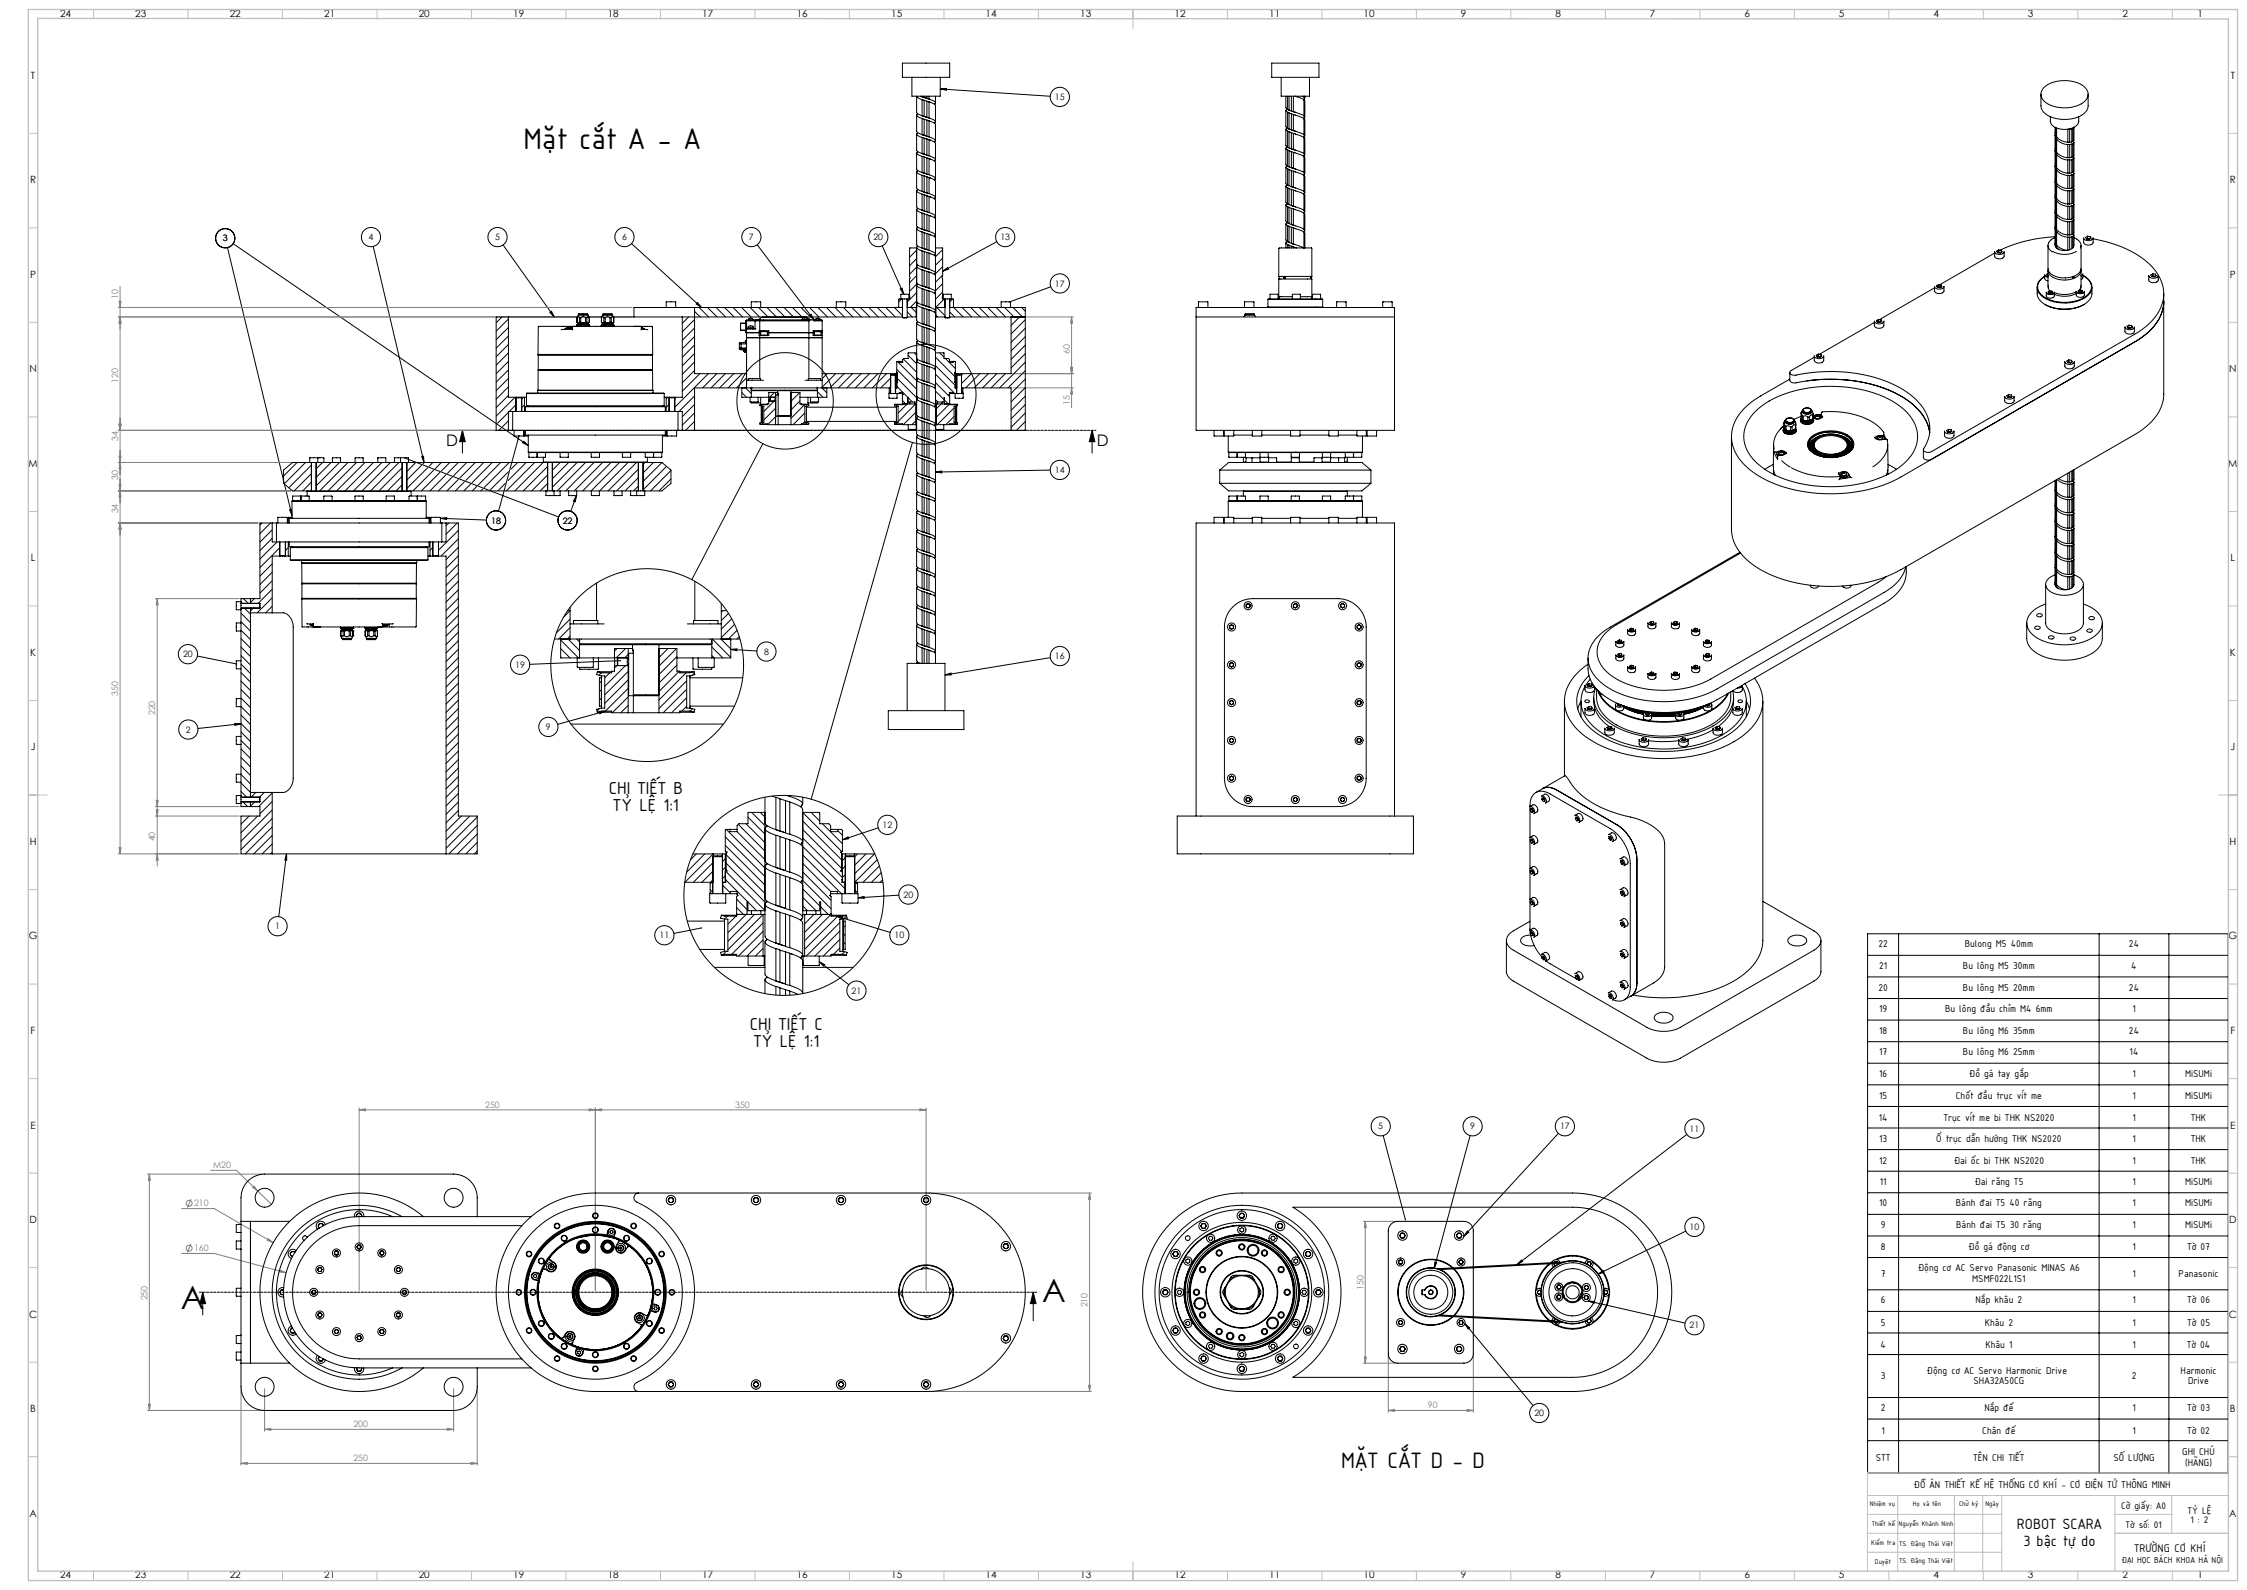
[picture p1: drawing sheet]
<svg xmlns="http://www.w3.org/2000/svg" width="1189mm" height="841mm" viewBox="0 0 1189 841" stroke-linecap="round" stroke-linejoin="round" font-family="sans-serif">
<defs><g id="words">
<g font-size="16.9">
<text x="277" y="79">Mặt cắt A - A</text>
<text x="551" y="689">A</text>
<text x="96" y="692">A</text>
</g>
<text font-size="12.7" x="710" y="776">MẶT CẮT D - D</text>
<g font-size="9.9">
<text x="322" y="420">CHI TIẾT B</text>
<text x="324" y="429">TỶ LỆ 1:1</text>
<text x="397" y="545">CHI TIẾT C</text>
<text x="399" y="554">TỶ LỆ 1:1</text>
</g>
<g font-size="8.5">
<text x="236" y="236">D</text>
<text x="580" y="236">D</text>
<text x="1067" y="809">ROBOT SCARA</text>
<text x="1071" y="818">3 bậc tự do</text>
</g>
<text font-size="6.3" x="1129" y="821">TRƯỜNG CƠ KHÍ</text>
<g font-size="5.6">
<text x="994" y="501">22</text>
<text x="1040" y="501">Bulong M5 40mm</text>
<text x="1127" y="501">24</text>
<text x="994" y="513">21</text>
<text x="1039" y="513">Bu lông M5 30mm</text>
<text x="1128" y="513">4</text>
<text x="994" y="524">20</text>
<text x="1039" y="524">Bu lông M5 20mm</text>
<text x="1127" y="524">24</text>
<text x="994" y="535">19</text>
<text x="1029" y="535">Bu lông đầu chìm M4 6mm</text>
<text x="1128" y="535">1</text>
<text x="994" y="547">18</text>
<text x="1039" y="547">Bu lông M6 35mm</text>
<text x="1127" y="547">24</text>
<text x="994" y="558">17</text>
<text x="1039" y="558">Bu lông M6 25mm</text>
<text x="1127" y="558">14</text>
<text x="994" y="570">16</text>
<text x="1042" y="570">Đồ gá tay gắp</text>
<text x="1128" y="570">1</text>
<text x="1156" y="570">MiSUMi</text>
<text x="994" y="582">15</text>
<text x="1035" y="582">Chốt đầu trục vít me</text>
<text x="1128" y="582">1</text>
<text x="1156" y="582">MiSUMi</text>
<text x="994" y="593">14</text>
<text x="1028" y="593">Trục vít me bi THK NS2020</text>
<text x="1128" y="593">1</text>
<text x="1159" y="593">THK</text>
<text x="994" y="604">13</text>
<text x="1025" y="604">Ổ trục dẫn hướng THK NS2020</text>
<text x="1128" y="604">1</text>
<text x="1159" y="604">THK</text>
<text x="994" y="616">12</text>
<text x="1034" y="616">Đai ốc bi THK NS2020</text>
<text x="1128" y="616">1</text>
<text x="1159" y="616">THK</text>
<text x="995" y="627">11</text>
<text x="1045" y="627">Đai răng T5</text>
<text x="1128" y="627">1</text>
<text x="1156" y="627">MiSUMi</text>
<text x="994" y="638">10</text>
<text x="1035" y="638">Bánh đai T5 40 răng</text>
<text x="1128" y="638">1</text>
<text x="1156" y="638">MiSUMi</text>
<text x="995" y="650">9</text>
<text x="1035" y="650">Bánh đai T5 30 răng</text>
<text x="1128" y="650">1</text>
<text x="1156" y="650">MiSUMi</text>
<text x="995" y="661">8</text>
<text x="1042" y="661">Đồ gá động cơ</text>
<text x="1128" y="661">1</text>
<text x="1157" y="661">Tờ 07</text>
<text x="995" y="675">7</text>
<text x="1015" y="672">Động cơ AC Servo Panasonic MINAS A6</text>
<text x="1128" y="675">1</text>
<text x="1153" y="675">Panasonic</text>
<text x="1044" y="678">MSMF022L1S1</text>
<text x="995" y="689">6</text>
<text x="1045" y="689">Nắp khâu 2</text>
<text x="1128" y="689">1</text>
<text x="1157" y="689">Tờ 06</text>
<text x="995" y="701">5</text>
<text x="1050" y="701">Khâu 2</text>
<text x="1128" y="701">1</text>
<text x="1157" y="701">Tờ 05</text>
<text x="995" y="713">4</text>
<text x="1051" y="713">Khâu 1</text>
<text x="1128" y="713">1</text>
<text x="1157" y="713">Tờ 04</text>
<text x="995" y="729">3</text>
<text x="1019" y="727">Động cơ AC Servo Harmonic Drive</text>
<text x="1128" y="729">2</text>
<text x="1154" y="727">Harmonic</text>
<text x="1044" y="732">SHA32A50CG</text>
<text x="1158" y="732">Drive</text>
<text x="995" y="746">2</text>
<text x="1050" y="746">Nắp đế</text>
<text x="1128" y="746">1</text>
<text x="1157" y="746">Tờ 03</text>
<text x="996" y="758">1</text>
<text x="1049" y="758">Chân đế</text>
<text x="1128" y="758">1</text>
<text x="1157" y="758">Tờ 02</text>
<text x="993" y="773">STT</text>
<text x="1044" y="773">TÊN CHI TIẾT</text>
<text x="1118" y="773">SỐ LƯỢNG</text>
<text x="1155" y="770">GHI CHÚ</text>
<text x="1156" y="775">(HÃNG)</text>
<text x="1013" y="787">ĐỒ ÁN THIẾT KẾ HỆ THỐNG CƠ KHÍ - CƠ ĐIỆN TỬ THÔNG MINH</text>
</g>
<g font-size="5.4">
<text x="1122" y="798">Cỡ giấy: A0</text>
<text x="1158" y="801">TỶ LỆ</text>
<text x="1125" y="808">Tờ số: 01</text>
<text x="1159" y="805">1 : 2</text>
</g>
<g font-size="5.3">
<text x="32" y="9">24</text>
<text x="72" y="9">23</text>
<text x="122" y="9">22</text>
<text x="172" y="9">21</text>
<text x="222" y="9">20</text>
<text x="272" y="9">19</text>
<text x="322" y="9">18</text>
<text x="372" y="9">17</text>
<text x="422" y="9">16</text>
<text x="472" y="9">15</text>
<text x="522" y="9">14</text>
<text x="572" y="9">13</text>
<text x="622" y="9">12</text>
<text x="672" y="9">11</text>
<text x="722" y="9">10</text>
<text x="773" y="9">9</text>
<text x="823" y="9">8</text>
<text x="873" y="9">7</text>
<text x="923" y="9">6</text>
<text x="973" y="9">5</text>
<text x="1023" y="9">4</text>
<text x="1073" y="9">3</text>
<text x="1123" y="9">2</text>
<text x="1163" y="9">1</text>
<text x="16" y="42">T</text>
<text x="1180" y="42">T</text>
<text x="16" y="97">R</text>
<text x="1180" y="97">R</text>
<text x="16" y="147">P</text>
<text x="1180" y="147">P</text>
<text x="16" y="197">N</text>
<text x="1180" y="197">N</text>
<text x="15" y="247">M</text>
<text x="1179" y="247">M</text>
<text x="16" y="297">L</text>
<text x="1180" y="297">L</text>
<text x="16" y="347">K</text>
<text x="1180" y="347">K</text>
<text x="16" y="397">J</text>
<text x="1180" y="397">J</text>
<text x="16" y="447">H</text>
<text x="1180" y="447">H</text>
<text x="15" y="497">G</text>
<text x="1179" y="497">G</text>
<text x="16" y="547">F</text>
<text x="1180" y="547">F</text>
<text x="16" y="597">E</text>
<text x="1180" y="597">E</text>
<text x="16" y="647">D</text>
<text x="1180" y="647">D</text>
<text x="15" y="697">C</text>
<text x="1179" y="697">C</text>
<text x="16" y="747">B</text>
<text x="1180" y="747">B</text>
<text x="16" y="802">A</text>
<text x="1180" y="802">A</text>
<text x="32" y="835">24</text>
<text x="72" y="835">23</text>
<text x="122" y="835">22</text>
<text x="172" y="835">21</text>
<text x="222" y="835">20</text>
<text x="272" y="835">19</text>
<text x="322" y="835">18</text>
<text x="372" y="835">17</text>
<text x="422" y="835">16</text>
<text x="472" y="835">15</text>
<text x="522" y="835">14</text>
<text x="572" y="835">13</text>
<text x="622" y="835">12</text>
<text x="672" y="835">11</text>
<text x="722" y="835">10</text>
<text x="773" y="835">9</text>
<text x="823" y="835">8</text>
<text x="873" y="835">7</text>
<text x="923" y="835">6</text>
<text x="973" y="835">5</text>
<text x="1023" y="835">4</text>
<text x="1073" y="835">3</text>
<text x="1123" y="835">2</text>
<text x="1163" y="835">1</text>
</g>
<text font-size="4.9" x="1123" y="827">ĐẠI HỌC BÁCH KHOA HÀ NỘI</text>
<g font-size="4.7">
<text x="558" y="53">15</text>
<text x="118" y="128">3</text>
<text x="195" y="127">4</text>
<text x="262" y="127">5</text>
<text x="329" y="127">6</text>
<text x="396" y="127">7</text>
<text x="462" y="127">20</text>
<text x="529" y="127">13</text>
<text x="558" y="152">17</text>
<text x="558" y="250">14</text>
<text x="260" y="277">18</text>
<text x="298" y="277">22</text>
<text x="97" y="348">20</text>
<text x="404" y="346">8</text>
<text x="273" y="353">19</text>
<text x="558" y="349">16</text>
<text x="98" y="388">2</text>
<text x="289" y="386">9</text>
<text x="467" y="438">12</text>
<text x="478" y="475">20</text>
<text x="146" y="492">1</text>
<text x="349" y="496">11</text>
<text x="473" y="496">10</text>
<text x="451" y="526">21</text>
<text x="729" y="597">5</text>
<text x="778" y="597">9</text>
<text x="825" y="597">17</text>
<text x="894" y="599">11</text>
<text x="894" y="651">10</text>
<text x="894" y="703">21</text>
<text x="812" y="749">20</text>
</g>
<g font-size="4.7" fill="#808080">
<text x="63" y="158" transform="rotate(-90 63 158)">10</text>
<text x="566" y="187" transform="rotate(-90 566 187)">60</text>
<text x="63" y="202" transform="rotate(-90 63 202)">120</text>
<text x="566" y="214" transform="rotate(-90 566 214)">15</text>
<text x="63" y="233" transform="rotate(-90 63 233)">34</text>
<text x="63" y="254" transform="rotate(-90 63 254)">30</text>
<text x="63" y="272" transform="rotate(-90 63 272)">34</text>
<text x="63" y="368" transform="rotate(-90 63 368)">350</text>
<text x="82" y="378" transform="rotate(-90 82 378)">220</text>
<text x="82" y="445" transform="rotate(-90 82 445)">40</text>
<text x="257" y="586">250</text>
<text x="389" y="586">350</text>
<text x="113" y="618">M20</text>
<text x="103" y="638">210</text>
<text x="103" y="662">160</text>
<text x="721" y="682" transform="rotate(-90 721 682)">150</text>
<text x="78" y="688" transform="rotate(-90 78 688)">250</text>
<text x="576" y="692" transform="rotate(-90 576 692)">210</text>
<text x="756" y="745">90</text>
<text x="187" y="755">200</text>
<text x="187" y="773">250</text>
</g>
<g font-size="3.9">
<text x="989" y="797">Nhiệm vụ</text>
<text x="1012" y="797">Họ và tên</text>
<text x="1037" y="797">Chữ ký</text>
<text x="1051" y="797">Ngày</text>
<text x="990" y="807">Thiết kế</text>
<text x="1005" y="807">Nguyễn Khánh Ninh</text>
<text x="990" y="817">Kiểm tra</text>
<text x="1005" y="818">TS. Đặng Thái Việt</text>
<text x="992" y="827">Duyệt</text>
<text x="1005" y="827">TS. Đặng Thái Việt</text>
</g>
</g></defs>
<g fill="none" stroke="#808080" stroke-width=".53">
<path d="M63 159h1v4zM64 151v301M63 168h271M63 163h271M64 168v3h-1zM536 168h32M567 168l1 3h-1zM567 168v48M536 198h32M567 194h1l-1 4zM536 205h32M567 205l1 3h-1z"/>
<path d="M63 228h199M63 224h1v4zM63 260h91M63 245h151M63 256h1v4zM63 241h1v4zM64 260v3h-1zM64 245v3h-1zM63 277h74M64 277v3h-1zM82 317h45M83 317l1 3h-1z"/>
<path d="M83 317v141M82 432h45M82 427h45M83 428h1l-1 4zM83 423h1l-1 4zM63 452h64M63 448h1v4zM83 452l1 3h-1zM190 587h3v1zM190 586v97M190 587h300M312 587h3l-3 1z"/>
<path d="M315 587h3v1zM315 586v97M487 587h3l-3 1zM490 586v97M111 619h14l11 11M78 621h61M79 621l1 3h-1zM79 621v125M96 639h17l32 18M101 634l-2 5M134 627l2 3-2-2zM136 630l8 7"/>
<path d="M491 631h87M577 631v105M577 631v3h-1zM101 658l-2 4M142 655l3 2-4-1zM721 646h18M722 646v75M722 646l1 3h-1zM96 663h17l38 10M148 672l3 1h-3zM722 718h1l-1 3zM735 717v30"/>
<path d="M780 717v30M128 735v40M140 735v22M240 735v22M253 735v40M491 736h87M576 733h1v3zM721 721h18M78 746h61M79 743h1l-1 3zM140 756h3v1zM140 756h100"/>
<path d="M237 756h3l-3 1zM735 746h3v1zM735 746h45M776 746h4l-4 1zM128 774h3v1zM128 774h125M249 774h4l-4 1z"/>
<circle cx="100" cy="636" r="1.6"/>
<circle cx="100" cy="660" r="1.6"/>
</g>
<g fill="none" stroke="#000" stroke-width=".53">
<path d="M498 47h3v1zM498 47l58 4M120 131l35 142M123 129l157 107M197 130l27 115M266 130l27 38M334 129l37 34M401 129l30 40M467 130l11 26M527 128l-28 15M476 153l1-1 1 4zM499 143l2-2 1 1z"/>
<path d="M556 152l-22 8M291 165h1l1 3zM369 160l2 3-3-2zM428 167l1-1 2 3zM245 228v12M245 228l1 6h-3zM275 231l-11 39M277 233l3 3-3-2zM404 235l-38 72M483 234l-54 189M578 228v12M578 228l1 6h-3z"/>
<path d="M214 242l82 31M223 242l1-1v4zM495 250l3-1v1zM556 249l-61 1M153 270l1-1 1 4zM233 274h3v1zM233 274l24 1M305 262l-1 3h-1zM305 262l-3 8M104 347l21 4M328 349l-48 2M387 343h3v1z"/>
<path d="M387 343l13 1M500 357l3-1v1zM556 348l-56 9M317 376h3l-3 1zM320 376l-25 7M124 383h4l-4 1zM128 383l-23 2M465 438l-19 6M152 452v3h-1zM152 452l-5 33M446 444l3-1v1zM454 475l3-1v1z"/>
<path d="M476 473l-22 2M371 491l-14 3M443 485h3v1zM443 485l28 8M988 494h191v285h-191zM1005 494v285M1111 494v285M1148 494v285M433 509l3 1v1zM433 509l16 12M988 505h191M988 517h191"/>
<path d="M988 528h191M988 540h191M988 551h191M988 562h191M988 574h191M825 599l-50 55M988 585h191M988 597h191M732 601l12 44M778 601l-19 70M893 600l-90 69M988 608h191"/>
<path d="M988 619h191M988 631h191M776 651l1 1-2 2zM892 651l-46 23M988 642h191M988 654h191M759 668h1l-1 3zM805 666l1 1-3 2zM846 674l2-2 1 1zM988 665h191M107 684l2 6h-3zM107 684v12"/>
<path d="M547 684l1 6h-3zM547 684v15M840 688h4v1zM840 688l52 12M988 682h191M988 694h191M775 700l3 2-1 1zM775 700l36 43M988 705h191M988 716h191M988 739h191M988 751h191"/>
<path d="M988 762h191"/>
<circle cx="561" cy="51" r="5"/>
<circle cx="119" cy="126" r="5"/>
<circle cx="196" cy="125" r="5"/>
<circle cx="263" cy="125" r="5"/>
<circle cx="330" cy="125" r="5"/>
<circle cx="398" cy="125" r="5"/>
<circle cx="465" cy="125" r="5"/>
<circle cx="532" cy="125" r="5"/>
<circle cx="561" cy="150" r="5"/>
<circle cx="415" cy="212" r="26"/>
<circle cx="490" cy="209" r="26"/>
<circle cx="561" cy="249" r="5"/>
<circle cx="262" cy="275" r="5"/>
<circle cx="300" cy="275" r="5"/>
<circle cx="99" cy="346" r="5"/>
<circle cx="275" cy="352" r="5"/>
<circle cx="406" cy="345" r="5"/>
<circle cx="561" cy="347" r="5"/>
<circle cx="100" cy="386" r="5"/>
<circle cx="290" cy="384" r="5"/>
<circle cx="470" cy="436" r="5"/>
<circle cx="481" cy="473" r="5"/>
<circle cx="147" cy="490" r="5"/>
<circle cx="352" cy="495" r="5"/>
<circle cx="476" cy="495" r="5"/>
<circle cx="453" cy="524" r="5"/>
<circle cx="731" cy="596" r="5"/>
<circle cx="779" cy="596" r="5"/>
<circle cx="828" cy="596" r="5"/>
<circle cx="897" cy="597" r="5"/>
<circle cx="897" cy="649" r="5"/>
<circle cx="897" cy="701" r="5"/>
<circle cx="814" cy="747" r="5"/>
</g>
<path d="M549 684h-444" fill="none" stroke="#000" stroke-width=".53" stroke-dasharray="1.3 .6" stroke-dashoffset="-.1"/>
<path d="M580 228h-337" fill="none" stroke="#000" stroke-width=".53" stroke-dasharray="1.3 .6" stroke-dashoffset=".6"/>
<g fill="none" stroke="#c0c0c0" stroke-width=".53">
<path d="M49 5v5M99 5v5M149 5v5M199 5v5M249 5v5M299 5v5M349 5v5M399 5v5M449 5v5M499 5v5M549 5v5M599 5v10"/>
<path d="M649 5v5M699 5v5M749 5v5M799 5v5M849 5v5M899 5v5M949 5v5M999 5v5M1049 5v5M1099 5v5M1149 5v5M15 71h5"/>
<path d="M1179 71h5M15 121h5M1179 121h5M15 171h5M1179 171h5M15 221h5M1179 221h5M15 271h5M1179 271h5M15 321h5M1179 321h5M15 371h5"/>
<path d="M1179 371h5M15 421h10M1174 421h10M15 471h5M1179 471h5M15 521h5M1179 521h5M15 571h5M1179 571h5M15 621h5M1179 621h5M15 671h5"/>
<path d="M1179 671h5M15 721h5M1179 721h5M15 771h5M1179 771h5M1179 779h-191v52M988 791h191M1004 791v40M1034 791v40M1049 791v40M1059 791v40M1119 791v40"/>
<path d="M1149 791v20M988 811h71M988 801h71M1119 811h60M1119 801h30M49 831v5M99 831v5M149 831v5M199 831v5M249 831v5M299 831v5M349 831v5"/>
<path d="M399 831v5M449 831v5M499 831v5M549 831v5M599 826v10M649 831v5M699 831v5M749 831v5M799 831v5M849 831v5M899 831v5M949 831v5"/>
<path d="M988 821h71M999 831v5M1049 831v5M1099 831v5M1149 831v5"/>
</g>
<path d="M15 5h1169v831h-1169zM20 10h1159v821h-1159z" fill="none" stroke="#c0c0c0" stroke-width=".7"/>
<g fill="#000">
<path d="M578 228l1 6h-3zM245 228l1 6h-3z"/>
<path d="M547 684l1 6h-3zM107 684l2 6h-3zM124 383h4l-4 1zM153 270l1-1 1 4zM223 242l1-1v4zM277 233l3 3-3-2zM291 165h1l1 3zM369 160l2 3-3-2zM428 167l1-1 2 3zM499 143l2-2 1 1zM495 250l3-1v1zM498 47h3v1zM500 357l3-1v1zM152 452v3h-1zM274 230l1 1zM214 242l1 1v-1zM233 274h3v1zM305 262l-1 3h-1zM476 153l1-1 1 4zM317 376h3l-3 1zM387 343h3v1zM328 349l1 1zM446 444l3-1v1zM443 485h3v1zM454 475l3-1v1zM433 509l3 1v1zM743 645h1zM759 668h1l-1 3zM805 666l1 1-3 2zM846 674l2-2 1 1zM840 688h4v1zM776 651l1 1-2 2zM775 700l3 2-1 1z"/>
</g>
<g fill="#808080">
<path d="M142 655l-1 1 4 1zM148 672v1h3zM128 774h3v1zM249 774h4l-4 1zM134 627v1l2 2zM140 756h3v1zM237 756h3l-3 1z"/>
<path d="M63 448h1v4zM64 277v3h-1zM64 277v3h-1zM63 256h1v4zM64 260v3h-1zM63 241h1v4zM64 245v3h-1zM63 224h1v4zM63 224h1v4zM64 168v3h-1zM83 423h1l-1 4zM83 317l1 3h-1zM567 194h1l-1 4zM567 168l1 3h-1z"/>
<path d="M722 646l1 3h-1zM722 718h1l-1 3z"/>
<path d="M79 621l1 3h-1zM79 743h1l-1 3zM577 631v3h-1zM576 733h1v3zM83 428h1l-1 4zM83 452l1 3h-1zM63 159h1v4zM64 168v3h-1zM567 194h1l-1 4zM567 205l1 3h-1z"/>
<path d="M190 587h3v1zM312 587h3l-3 1z"/>
<path d="M735 746h3v1zM776 746h4l-4 1z"/>
<path d="M315 587h3v1zM487 587h3l-3 1z"/>
</g>
<g fill="none" stroke="#000" stroke-width=".53">
<path d="M478 33h25v8h-25zM673 33h25v8h-25zM483 41v10h15v-10M487 51h1M488 53h1M488 53l-3-2v8l3 2M488 51l1 1M488 51h.1M488 53v8M488 51l2 1M489 53l1 1M489 52h1"/>
<path d="M489 51v1M489 53v9M490 54h2M490 52h2M490 51v1M490 54v8M492 54l3 2v8l-3-2M492 51v1M492 54v8M492 54h.1M495 55h-1M495 55h.1"/>
<path d="M495 51v3l-3-2M678 41v10h15v-10M680 51v6l1 1M680 58v9l1 1M681 58h-1l1 1M681 59l1 1M681 58h1M681 51v7M681 59v9M682 58h.1M682 60h1M682 58l1 1"/>
<path d="M682 51v7M682 60v8M683 59h1M683 51v8M683 59h3M684 59l6 2M684 51v8M686 51h-1l5 2M689 51h1M690 53h.1M690 51v1M690 51h.1"/>
<path d="M690 53v8M690 52v1M690 52h.1M690 53v9v-1M1080 50v6a10 10 0 0 0 10 7 14 14 0 0 0 15-6v-7M1081 46a18 18 0 0 1 23 1 6 6 0 0 1-4 9 17 17 0 0 1-19-4l-1-3zM485 61v8l3 2M485 71v8l3 2M485 70v1l3 2M485 60v1l3 2M488 73h1M488 63h1"/>
<path d="M488 61l1 1M488 71l1 1M488 63v8M488 73v8M488 71l2 1M488 61l2 1M489 73l1 1M489 72h1M489 63l1 1M489 62h1M489 63v9M489 73v9"/>
<path d="M490 73v1M490 74h2M490 64h2M490 62h2M490 72h2M490 64v8M490 74v8M492 74l3 2v8l-3-2M492 64l3 2v8l-3-2M492 64v8M492 74v8M492 74h.1"/>
<path d="M495 65h-1M495 75h-1M495 65h.1M495 75h.1M680 68v9l1 1M680 78v9l1 1M681 78h-1l1 1M681 68h-1l1 1M681 79l1 1M681 69l1 1M681 68h1M681 78h1"/>
<path d="M681 69v9M681 79v9M682 78h.1M682 68h.1M682 80h1M682 70h1M682 68l1 1M682 78l1 1M682 70v8M682 80v8M683 70l1 1M683 60l1 1"/>
<path d="M683 69h1M683 79h1M683 60v9M683 70v9M683 79h2M683 69l3 1M684 71l6 2M684 61l6 2M684 69l6 2M684 79l6 2M684 61v8M684 71v8"/>
<path d="M685 61h1M685 71h1M690 73h.1M690 63h.1M690 71v1M690 63v8M690 73v8M690 62v1M690 72v1M690 62h.1M690 72h.1M690 73v9v-1"/>
<path d="M690 63v9M1085 62a6 6 0 0 0 8 6 6 6 0 0 0 7-6M1087 72l1 1M1087 67l1 5M1087 80l1 1M1087 72l1 8M1087 80l1 8M1088 71h.1M1088 79v1M1088 79l-1 1M1088 71l-1 1M1088 73v1"/>
<path d="M1088 72h.1M1088 80h.1M1088 68v4M1088 73v7M1088 74l3 2h3M1088 68v4l3 3h3M1088 74v7l2 1 4 1M1094 76h1M1094 75h1M1094 68v7M1094 76v7M1095 68h.1"/>
<path d="M1095 68v7M1095 76v7M1096 76h-1M1096 68h-1M1096 75h-1M1097 76h-1v7M1097 68h-1v7M1097 75h-1M1097 68v7M1097 76v7M1097 75v1M1097 67v1"/>
<path d="M1097 67v7v1M1097 75v7v1M485 81v8l3 2M485 91v8l3 2M485 90v1l3 2M485 80v1l3 2M488 93h1M488 83h1M488 81l1 1M488 91l1 1M488 83v8M488 93v8"/>
<path d="M488 91l2 1M488 81l2 1M489 93l1 1M489 83l1 1M489 82h1M489 92h1M489 83v9M489 93v9M490 94h2M490 84h2M490 82h2M490 92h2"/>
<path d="M490 84v8M490 94v8M492 94l3 2v8l-3-2M492 84l3 2v8M492 92l3 2v1M492 84v8M492 94v8M492 94h.1M492 84h.1M495 85h-1M495 95h-1M495 85h.1"/>
<path d="M495 95h.1M680 88v9l1 1M680 98v9l1 1M681 88h-1l1 1M681 98h-1l1 1M681 99l1 1M681 89l1 1M681 88h1M681 98h1M681 89v9M681 99v9M682 98h.1"/>
<path d="M682 88h.1M682 90h1M682 88l1 1M682 100h1M682 98l1 1M682 90v8M682 100v8M683 90l1 1M683 80l1 1M683 89h1M683 99h1M683 80v9"/>
<path d="M683 90v9M683 99h2M683 89l3 1M684 91l6 2v8M684 81l6 2M684 89l6 2M684 99l6 2M684 81v8M684 91v8M685 81h.1M685 91h1M690 93h.1"/>
<path d="M690 83h.1M690 91v1M690 83v8M690 82v1M690 92v1M690 82h.1M690 92h.1M690 83v9M690 93v9M1087 96l1 1M1087 88l1 8M1087 88l1 1"/>
<path d="M1087 96l1 8M1088 87v1M1088 95v1M1088 96h-1M1088 88h-1M1088 97v1M1088 89v1M1088 81v1M1088 88h.1M1088 96v1M1088 81v7M1088 89v7"/>
<path d="M1088 97v7M1088 98l3 2 3 1M1088 90l2 1 4 2M1088 82l3 2 3 1M1088 82v7l3 2 3 1M1088 90v7l2 1 4 2M1088 98v7l2 2 4 1M1094 93h1M1094 85h1M1094 83h1M1094 92h1M1094 100h1"/>
<path d="M1094 85v7M1094 93v7M1095 85v7M1095 93v7M1096 84l-1 1M1096 83h-1M1096 84v7M1096 93v7M1096 93h-1M1096 91l-1 1M1096 100h-1M1097 92l-1 1"/>
<path d="M1097 84h-1M1097 83h-1M1097 91h-1M1097 99l-1 1M1097 84v7M1097 92v7M1097 99v1v1M1097 91v1M1097 83v1M1097 100v7v1M485 101v8l3 2M485 111v8l3 2"/>
<path d="M485 110v1l3 2M485 100v1l3 2M488 113h1M488 103h1M488 101l1 1M488 111l1 1M488 103v8M488 113v8M488 111l2 1M488 101l2 1M489 103l1 1M489 102h1"/>
<path d="M489 113l1 1M489 112h1M489 103v9M489 113v9M490 103v1M490 114h2M490 104h2M490 102h2M490 112h2M490 104v8M490 114v8M492 114l3 2v8"/>
<path d="M492 104l3 1v9l-1-1-2-1M492 104v8M492 114v8M492 114h.1M492 104h.1M495 105h-1M495 115h-1M495 105h.1M495 115h.1M680 108v9l1 1M680 118v9l1 1M681 108h-1l1 1"/>
<path d="M681 118h-1l1 1M681 119l1 1M681 109l1 1M681 108h1M681 118h1M681 109v9M681 119v9M682 118h.1M682 108h.1M682 120h1M682 118l1 1M682 110h1"/>
<path d="M682 108l1 1M682 110v8M682 120v8M683 110l1 1M683 100l1 1M683 109h1M683 119h1M683 100v9M683 110v9M683 109h3M683 119h3M684 111l6 2"/>
<path d="M684 101l6 2M684 109l6 2M684 119l6 2M684 101v8M684 111v8M685 111h.1M685 101h1M690 113h.1M690 103h.1M690 101v1M690 111v1M690 103v8"/>
<path d="M690 113v8M690 102v1M690 112v1M690 102h.1M690 112h.1M690 113v9v-1M690 103v9M1087 112l1 8M1087 112l1 2M1087 104l1 1M1087 104l1 8M1088 103v1"/>
<path d="M1088 111v1M1088 120h.1M1088 112h-1M1088 104h-1M1088 114h.1M1088 105v1M1088 104v1M1088 112v1M1088 105v7M1088 114v6M1088 114l2 2 4 1M1088 106l2 2 4 1"/>
<path d="M1088 106v7l2 2 4 1M1088 114v7l2 2 4 1M1094 117h1M1094 109h1M1094 101h1M1094 108h1M1094 116h1M1094 101v7M1094 109v7M1094 117v7M1095 109h1v7h-1M1095 101h1v7h-1"/>
<path d="M1095 101v7M1095 109v7M1095 117v7M1096 117h-1M1097 117h-1v7M1097 109h-1M1097 101h-1M1097 108h-1M1097 116h-1M1097 101v7M1097 109v7M1097 117v7"/>
<path d="M1097 107v1v1M1097 116v1M1097 108v7v1M1097 116v7v1M482 131l-1 1M485 131h-4v27M485 121v9l3 1M485 131v39l3 1M485 137l-4 4M485 132l-4 4M485 139l3 2M485 130v1l3 2"/>
<path d="M485 120v1l3 2M488 133h1M488 123h1M488 121l1 1M488 131l1 1M488 123v8M488 133v8M488 131l2 1M488 121l2 1M489 133l1 1M489 132h1M489 123l1 1"/>
<path d="M489 122h1M489 123v9M489 133v9M490 134h2M490 124h2M490 122h2M490 132h2M490 124v8M490 134v8M492 134l2 1 1 1M492 124l2 1 1 1v38h-1l-2-2M492 122l3 2v1"/>
<path d="M492 132l3 2M492 124v8M492 134v8M492 134h1M492 124h1M495 135h-1M495 125h-1M495 125h.1M495 135h.1M495 131h4v27M495 131h.1M499 137l-4 3"/>
<path d="M499 132l-4 4M680 128v3M681 128h-1l1 1M681 129l1 1M681 128h1M681 129v2M682 128h.1M682 130h1M682 128l1 1M682 130v1M683 130l1 1M683 120l1 1"/>
<path d="M683 129h1M683 120v9M683 130v1M683 129h2M684 131h2M684 121l6 2M684 121v8M684 131h.1M685 121h1M685 131h1M690 123h.1M690 123v8l-6-2"/>
<path d="M690 122v1M690 122h.1M690 123v8M694 131h-17v15M694 131v15M1055 133a2.9 2.9 0 0 0 5 0v2a2.9 2.9 0 0 1-5 0zM1055 134l-30 17M1058 133l-1 1h1M1058 132h1M1058 132l-1 1v1h1l1-1v-1M1058 132v1M1058 133v1"/>
<path d="M1058 134h1M1059 132v1M1084 130v12a8 8 0 0 0 9 5 7 7 0 0 0 8-5v-12M1084 129v2l2 2M1087 126l-3 2M1087 120l1 2M1087 126h.1M1087 125a74 74 0 0 0-30 8M1087 129l1 1M1087 120l1 9M1087 129v1M1088 128v1"/>
<path d="M1088 120h-1M1088 128l-1 1M1088 130v1M1088 122v1M1088 120v1M1088 129h.1M1088 122v7M1088 131l1 1M1088 123l2 1 4 1M1088 123v7l2 1 4 1v-7M1088 131h.1M1094 125h1"/>
<path d="M1094 124h1M1095 125v7M1096 125h-1M1096 124h-1M1097 125h-1v6M1097 124h-1M1097 125v6M1097 124v1M1097 124v6a6 6 0 0 1-10-1M1097 126h2M1099 133a13 13 0 0 1-13 0M1099 126l2 2v3"/>
<path d="M1103 126a2.9 2.9 0 0 0 5 0v2a2.9 2.9 0 0 1-5 0zM1105 126h-1h1M1105 125h1M1105 125l-1 1 1 1 1-1v-1M1105 125v1M1105 126h.1M1105 126h1zM1106 125v1M1108 126a52 52 0 0 1 33 18 20 20 0 0 1-4 27l-7 6-108 62a2.5 2.5 0 0 1-2 0 2.5 2.5 0 0 1-2-2 20 20 0 0 0-5-27 74 74 0 0 0-57-13l-6 1a2 2 0 0 1-2 0 2 2 0 0 1-1-2l13-7M477 158v-2h4v2M477 158h4M477 158h-1v5"/>
<path d="M477 158l-1 2M477 158l1 10M480 158v10M485 159l-3 4M485 155l-5 5M485 150l-4 4M485 141l-4 4M485 146l-4 4M485 149l3 2M485 159l3 2M485 150v1l3 2M485 140v1l3 2"/>
<path d="M488 153h1M488 143h1M488 141l1 1M488 151l1 1M488 143v8M488 153v8M488 151l2 1M488 141l2 1M489 153l1 1M489 143l1 1M489 142h1M489 152h1"/>
<path d="M489 143v9M489 153v9M490 154h2M490 144h2M490 142h2M490 152h2M490 144v8M490 154v8M492 154l3 2M492 144l3 2M492 142l2 1 1 1M492 152l2 2h1v1"/>
<path d="M492 144v8M492 154v8M492 144h1M495 145h-1M495 155h-1M495 145h.1M495 155h.1M499 145l-4 4M499 154l-4 4M499 150l-4 4M499 141l-4 4M499 158v-2h4v2"/>
<path d="M499 158h4M500 158l-5 5v5M500 158v10M503 158h.1M503 158v10M503 158h1M504 158l-1 2M504 158l1 4M671 158h29M671 158v4M672 158v-2h4v2M677 157v1"/>
<path d="M677 146v2M677 146h17M677 148h17M677 157h7M677 148v9M684 158v-2h4v2M688 157h6M694 147h.1M694 146v1zM694 146v2M694 157v1M694 148v9"/>
<path d="M695 158v-2h4v2M700 158v4M1024 152a2.9 2.9 0 0 0 5 0v2a2.9 2.9 0 0 1-5 0zM1024 152l-31 18M1026 152h-1h1M1026 151h1M1026 151h-1v1h2h1l-1-1M1026 151v1M1026 152h.1M1026 152h1M1027 151v1M1078 152v3a10 10 0 0 0 10 8l5 1"/>
<path d="M1082 146h2M1083 155l2 1 1-1M1084 147l-2-2v3l2 1M1084 146h.1M1084 143v9M1084 145h-1l1 1M1084 143a7 7 0 0 0 9 5 7 7 0 0 0 8-5M1084 151v2l2 2M1084 152h.1M1085 155h.1M1085 154h1M1085 154h-1v1h1h1v-1"/>
<path d="M1085 154v1M1086 154v1M1087 155v2a2.4 2.4 0 0 1-4 0v-2a2.5 2.5 0 0 0 3 0M1087 155h-1M1099 154a2.5 2.5 0 0 0 4 0v2a2.4 2.4 0 0 1-4 0zM1099 154a14 14 0 0 1-12 1M1099 155a14 14 0 0 1-12 1M1099 154l2 1h1M1100 154h1M1100 153l2 1M1100 153v1l1 1 1-1M1100 153v1"/>
<path d="M1101 154h.1M1101 152v1M1101 151l-1 3M1101 146l1-1v2l-1 1M1101 143v9M1101 146h.1M1102 154h.1M1102 146a6 6 0 0 1 5 6 6 6 0 0 1-5 6 20 20 0 0 1-23-3 6 6 0 0 1 3-9M1103 146a6 6 0 0 1 4 6 6 6 0 0 1-5 6 21 21 0 0 1-23-3 6 6 0 0 1 3-9M1107 152v3a11 11 0 0 1-11 8l-3 1M1137 146a2.9 2.9 0 0 0 5 0v2a2.9 2.9 0 0 1-5 0zM1139 146h1"/>
<path d="M1139 145h2M1139 145h-1v1h2h1v-1M1139 145v1M1140 146h.1M1141 145v1M1145 159a26 26 0 0 1-15 22l-124 71a81 81 0 0 1-77-1 23 23 0 0 1-12-25 29 29 0 0 1 15-17l15-8M1145 155v53a26 26 0 0 1-15 22l-124 71a81 81 0 0 1-77-1 25 25 0 0 1-13-20v-49M266 168l-3 3M269 168h37M269 168v42h4M269 168h-6v60h6M269 169l-6 6"/>
<path d="M269 178l-6 6M269 173l-6 7M297 174h6M300 174h3h-4M300 173h3M300 174h.1M300 173v1M303 173h-2h-1M305 173h-20v14M305 173h7M305 168a3 3 0 0 1 4-1h2l1 1M305 170h.1"/>
<path d="M305 170l1 1 6-1M305 172h.1M305 168v2M305 168h.1M305 168l1-1 1 1M305 170h2M305 172h2M306 171h.1M306 171h5l1 1M306 171h5M306 171l-1 1M306 166h5"/>
<path d="M306 166v1M307 168h.1M307 170h.1M307 172h.1M307 168v2M307 168l2-1 1 1M307 170h3M307 172h3M310 172h1M310 170h1M310 168h1M310 168v2"/>
<path d="M310 172h.1M311 172h1M311 170h1M311 168v-1l1 1M311 168v2M311 172h.1M311 166v1M311 171h.1M312 168h6M312 172h.1M312 170h.1M312 168h.1"/>
<path d="M312 168v2M318 173h7M318 168h.1M318 168l1-1h2a3 3 0 0 1 4 1M318 170h.1M318 170l1 1 6-1M318 172h.1M318 168v2M318 168l1-1 1 1M318 170h2M318 172h2M319 171h.1"/>
<path d="M319 171h5M319 171l-1 1M319 166h5M319 166v1M320 168h.1M320 170h.1M320 172h.1M320 168v2M320 168l1-1 2 1M320 170h3M320 172h3M323 172h.1"/>
<path d="M323 170h.1M323 168h.1M323 168v2M323 172h2M323 170h2M323 168l1-1 1 1M324 166v1M324 171h.1M324 171l1 1M325 168h36M325 172h.1M325 170h.1"/>
<path d="M325 168h.1M325 168v2M335 173h4M339 173h-36v1M339 173h.1M339 173h6v14M339 174h4M339 173h1M339 174h.1M339 173v1M340 174h-1h2M340 174h.1"/>
<path d="M340 173v1M353 163v-3h4l1 3M361 168v42h-4M361 168h117M364 168l-3 3M368 163h-33v5M368 163h110M368 163v35h27M368 178l-7 6M368 169l-7 6M368 173l-7 7M368 165l2 3"/>
<path d="M370 163l5 5M374 163l5 5M379 163l5 5M383 163l5 5M388 163l5 5M392 175h3M392 163l5 5M395 171h-3v4h3M395 179h40M395 170v6h8M395 174h5M395 170h7"/>
<path d="M395 170v35M395 176h.1M395 179h.1M396 174h3M396 174v-1h3v1M396 173l1-1 1 1h1M396 169l1-1 1 1M397 163l5 5M398 163v-3h4l1 3M400 169h2M400 169h-5v1M400 169v5"/>
<path d="M401 169l3-1h22l3 1M401 163l5 5M402 176h.1M402 175h5v2h-5M402 170h26M402 175v2M402 170v5M402 177v23M402 169h26M402 169v1M402 177h4M402 179h.1"/>
<path d="M403 175h3M403 175v2M406 163l5 5M406 176h25M406 175v2M407 176h.1M410 163l5 5M415 163l5 5M419 163l5 5M424 163l5 5M424 169h3M425 169v-1h2v1"/>
<path d="M427 169h-3M428 176h.1M428 179h.1M428 169h.1M428 169v31M428 170h.1M428 169h3M428 163l5 5M430 176h.1M431 169v1h4M431 169h4v36M431 177h4"/>
<path d="M431 175h4M431 175v2M432 169l1-1 1 1M433 163l5 5M435 175v2M435 176h.1M435 179h.1M435 175h-5v2h5M437 163l5 5M442 163l5 5M443 163v-3h4l1 3M446 163l5 5"/>
<path d="M451 163l5 5M455 163l5 5M460 163l5 5M464 163l5 5M469 163l5 5M473 163l5 4M478 168h2M478 162l-1 1M480 163h5M480 168h5M480 165l3 3M482 163l3 2"/>
<path d="M485 168h.1M485 163v5M485 171v8M485 179l3 2M485 170v1v1l3 1M485 160v2l3 1M488 173h1M488 163h1M488 161l1 1M488 171l1 1M488 163v8M488 173v8"/>
<path d="M488 161l2 1M488 171l2 1M489 163l1 1M489 162h1M489 173l1 1M489 172h1M489 163v9M489 173v9M490 174h2M490 164h2M490 162h2M490 172h2"/>
<path d="M490 164v8M490 174v8M492 174l3 2v8h-1l-2-2M492 164l3 2v8l-3-2M492 164v8M492 174v8M492 164h1M495 165h-1M495 175h-1M495 165h.1M495 175h.1M495 168h.1"/>
<path d="M495 163h5M495 168h5M495 167l1 1M496 163l4 4M500 168h3M500 162v1M502 163h41v65h-8M502 168h41M503 165l2 3M505 162l-1 1M505 163l5 5M509 163l5 5"/>
<path d="M514 163l5 5M518 163l5 5M523 163l5 5M527 163l5 5M530 163v-3h5v3M532 163l5 5M535 168v30h-26M536 163l5 5M540 168l-5 4M541 163l2 2M543 178l-8 8M543 174l-8 7"/>
<path d="M543 169l-8 8M633 163h105v65h-105zM633 168h105M634 163v-3h5v3M658 167a4 4 0 0 1 5 0h1M659 163v-3h4l1 3M659 166h5M659 166v1M664 166v1M671 162h29M671 162v1M700 162v1"/>
<path d="M707 163v-3h5v3M732 163v-3h5v3M992 170a2.9 2.9 0 0 0 5 0v2a2.9 2.9 0 0 1-5 0zM992 171l-31 17M994 170h1M994 169h1M994 169l-1 1 2 1 1-1-1-1M994 169v1M995 170h.1M995 169v1M1082 161a21 21 0 0 0 11 3M1103 161a20 20 0 0 1-10 3"/>
<path d="M1124 173a2.9 2.9 0 0 0 5 0v2a2.9 2.9 0 0 1-5 0zM1127 173h-1h1M1127 172h1M1127 172l-1 1 1 1 1-1v-1M1127 172v1M1127 173h.1M1127 173h1zM1128 172v1M269 196l-6 6M269 191l-6 7M269 182l-6 7M269 187l-6 6"/>
<path d="M285 187h60M285 187l60 1M285 196h60M285 196v10M285 188h60M285 195h60M285 195v1M285 188v7M285 196h.1M285 188h.1M345 196h.1M345 188h.1"/>
<path d="M345 195v1M345 188v7M345 196v10M345 187v1M368 196l-7 6M368 191l-7 7M368 182l-7 7M368 187l-7 6M370 198l-9 9M375 198l-18 17M379 198l-7 7M384 198l-8 7"/>
<path d="M388 198l-7 7M391 184l2 1M391 182h1M391 184h4M392 184h-1M392 184h3v2M392 182v2M393 198l-8 7M393 185v1M393 186h1M393 184v1M393 184h.1"/>
<path d="M394 184v2h1M394 184v2M394 186h1M395 181h-4v3M395 181h.1M395 185h.1M395 180v2h-3M395 200l-5 5M435 198h36M438 198l-3 2M442 198l-7 7M447 198l-8 7"/>
<path d="M451 198l-7 7M456 198l-8 7M460 198l-7 7M465 198l-8 7M469 198l-7 7M471 198v10M471 198h3M471 200l-5 5M471 198h3zM474 198v10M474 198h1M475 198h.1"/>
<path d="M475 198v7h-1M475 195l10 11M475 191v11M475 191h1M475 191l10 10M476 191h2M478 190l7 7M481 188l4 4M484 187l1 1M485 187h-4v3h-3v2h-2v-1M485 181v38M485 189l3 2"/>
<path d="M485 199l3 2M485 190v1l1 1 2 1M485 180v1v1l3 1M488 181l2 1M488 193h1M488 183h1M488 181l1 1M488 191l1 1M488 183v8M488 193v8M488 191l2 1M489 183l1 1"/>
<path d="M489 182h1M489 193l1 1M489 192h1M489 183v9M489 193v9M490 194h2M490 184h2M490 182h2M490 192h2M490 184v8M490 194v8M492 194l3 2"/>
<path d="M492 184l3 2v28l-3-2M492 192l2 2h1M492 184v8M492 194v8M495 195h-1M495 185h-1M495 185h.1M495 195h.1M495 187h4l1 3h2v2h2v-1M495 189l10 10M495 193l11 11M495 198l10 10"/>
<path d="M497 187l3 2M500 190l6 5M502 191h2M504 191h2v6h-1v5h1M505 198h1M506 198v7M506 198h.1M506 198v10M506 198h3M507 198h2zM509 198v10M510 198h-1"/>
<path d="M514 198l-5 5M518 198l-7 7M523 198l-8 7M527 198l-7 7M532 198l-8 7M543 196l-10 9M543 192l-14 13M543 187l-8 8M543 183l-8 7M947 197v4a2.5 2.5 0 0 0 3 1 78 78 0 0 1 61 11 24 24 0 0 1 10 16 29 29 0 0 0-19-21 83 83 0 0 0-46-7M960 188a2.9 2.9 0 0 0 5 0v3a2.9 2.9 0 0 1-5 0zM962 189h1"/>
<path d="M962 187l2 1M962 187l-1 1v1h2l1-1M962 187v2M963 189h.1M964 188v1M1093 191a2.9 2.9 0 0 0 5 0v3a2.9 2.9 0 0 1-5 0zM1095 192h-1h1M1095 190l1 1M1095 190l-1 1v1h1l2-1h-1M1095 190v2M1095 192h.1M1095 192h1z"/>
<path d="M1096 191v1M269 200l-6 7M269 218l-6 6M269 209l-6 7M269 205l-6 6M271 218h88M271 218v10M271 218h-2v10M273 210l-10 10M273 210h.1M273 210v8M273 214l-4 4"/>
<path d="M273 210h3M276 210h.1M276 210h2M276 210v8M277 210l-1 1M278 210h1M278 210v8M278 214l-2 2M278 218v-3h74v3M279 208h72M279 208v7h72v-7M280 215h.1"/>
<path d="M285 207v1M285 207h61M285 206h60M285 206v1M345 206l1 1M346 207v1M351 215h.1M351 210h2M353 210h1M353 210v8M353 210v1M354 210h.1"/>
<path d="M354 210v8M354 214l-1 1M354 210h3M357 210h.1M357 210v8M358 210l-1 1M359 218v10M359 218h2v10M368 209l-9 9M368 218l-7 7M368 214l-7 6M393 208l2 2"/>
<path d="M393 205v5h5M395 205l3 3M395 205h40M395 201h9M395 205h-27v23M395 204l-1 1M397 213h.1M397 210v3M397 205l1 5M398 210h9M398 206h35zM401 210v3h-4"/>
<path d="M402 200v1M402 200h-6v1M402 214h4M402 214v1h2v8l-2 1M403 210v3h-5M403 214v1M403 219h.1M403 215v8M407 210v2M407 212h3M407 212v2h-1h-4M407 210h3"/>
<path d="M408 210v1M408 211v1zM408 210h2M410 212l-6 6M410 208l-3 2M410 210v2h1M410 210l1 1M410 212h.1M410 210h.1M410 208v2M410 212v13M410 216l-6 6"/>
<path d="M412 207v1h-5v2M412 209v-1v1M412 220h7h-7M412 209v11M412 220h.1M412 209h-1v11h1M419 207v18M423 208l-4 4M423 210h10M423 208h-4M423 208v6h5M423 212l-4 5"/>
<path d="M424 214h4M426 214l-7 7M426 218l-6 7M426 201h9M427 215v8M427 215h47M427 215h-1v8h1M428 210v3h4h1M428 214v1h-1M428 200v1M428 200h6v1M429 213h.1"/>
<path d="M429 210v3M433 205v5M433 207l2 3M433 205h.1M433 210v3h-4M435 205l3 3M435 205h36M438 205v5h-5M471 205v1v2M471 204v1M473 214h5M473 214v1h1"/>
<path d="M474 205v3M474 215h1v8h-1M474 215v8M475 201l-1 1M475 204h.1M475 211h.1M475 208h-5v3h5M475 208v3M475 208h1M475 204l6 6M475 200l10 10M475 214l-1 1"/>
<path d="M476 208h2M476 208h2v6M478 212l1 2M480 214l-5 4M481 210v3h4M481 210l-1 4M481 210l2 3M481 213v1M484 213v1M485 218l-7 7M485 214l-10 9M485 214h.1"/>
<path d="M485 214h-12M485 214v11M485 209l3 2M485 219l3 2M485 210v1a2.6 2.6 0 0 0 3 2M485 200v1a2.6 2.6 0 0 0 3 2M488 211l2 1M488 213h1M488 203h1M488 201l1 1M488 211l1 1M488 203v8"/>
<path d="M488 213v8M488 201l2 1M489 213l1 1M489 212h1M489 203l1 1M489 202h1M489 203v9M489 213v9M490 214h2M490 204h2M490 202h2M490 212h2"/>
<path d="M490 204v8M490 214v8M492 214l3 2v8l-3-2M492 204l3 2M492 202l2 2h1M492 204v8M492 214v8M495 205h-1M495 215h-1M495 205h.1M495 215h.1M495 214h1"/>
<path d="M495 213h5v-3v4M495 202l8 8M495 207l5 4M495 211l1 2M496 214h11M496 214v11M496 213v1M498 214l-2 2M499 213v1M500 212l2 2M502 209h.1M502 209v5"/>
<path d="M502 208h2M502 214l-6 7M503 214h4M504 208h-2v1M504 208h1M505 216l-9 9M505 208v3h5M505 208h5v3M506 204l-1 1h1M506 215v8M506 215h-1v8h1M506 219h.1"/>
<path d="M506 201v1M507 214v1h-1M507 214l-1 1M509 205h26v23M509 205v3M509 207v1M510 211h.1M543 218l-8 8M543 214l-8 8M543 210l-8 7M543 205l-8 8M543 201l-8 7"/>
<path d="M929 217a61 61 0 0 1 46-12 51 51 0 0 1 36 15 17 17 0 0 1-4 25 65 65 0 0 1-52 11 41 41 0 0 1-31-18 17 17 0 0 1 5-21zM953 218l1 2M953 218l1 4M954 220h.1M954 220v2M954 217l-1 1M954 217a2.7 2.7 0 0 0 2 2 2.7 2.7 0 0 0 3-2M954 217a2.3 2.3 0 0 0 2 2 2.3 2.3 0 0 0 2-2 2.2 2.2 0 0 1-1 2 2.2 2.2 0 0 1-2 0l-1-1zM954 216a2.3 2.3 0 0 1 3 0 2.3 2.3 0 0 1 1 1 2.4 2.4 0 0 1-2 1 2.4 2.4 0 0 1-2-1zM954 216a2 2 0 0 1 3 0 2 2 0 0 1 1 2 2 2 0 0 1-2 0 2 2 0 0 1-2-2zM959 217v2M959 219l-2 1"/>
<path d="M959 219v2M959 219h.1M960 220h-1M961 220h1M962 220h-1M962 220h.1M964 219h-2M964 218v3M964 218h.1M964 218h12l6 1 6 3M1061 210a2.9 2.9 0 0 0 5 0v2a2.9 2.9 0 0 1-5 0zM1063 210h-1h2"/>
<path d="M1063 209h1M1063 209h-1v1h2h1l-1-1M1063 209v1M1063 210h1M1064 210h.1M1064 209v1M265 226l-1 2M269 228h2M269 227v1M269 223l-3 3M271 228h88M272 228v3h5v-3"/>
<path d="M277 228v3h3M278 228v2h74v-2M280 239h71M280 239h.1M280 230v9M280 239h70M280 239v3h4M284 239v3M289 239v3M296 239v3M301 239v3h-5M313 239v3h4v-3"/>
<path d="M329 239v3M334 239v3h-5M341 239v3h5M346 239v3M350 239v3h-4M351 239h-1M351 230v9M353 228v3h-2M353 228v3h5v-3M359 228h2M361 228h124M368 227l-1 1"/>
<path d="M368 223l-5 5M402 224h4M402 224l10 1M403 224h-1M410 220l-4 5M412 225h7M412 220v5M424 224h4M426 223l-1 1M427 223h47M427 223l1 1M428 224l-9 1"/>
<path d="M473 224h5M473 224l12 1M474 223l-1 1M475 223l-1 1M481 225v2h4v-2M485 223l-2 2M485 225h.1M485 221v8l3 2M485 231v8M485 239l3 2M485 230v1l3 2M485 220v1l1 1 2 1"/>
<path d="M488 231l2 1M488 221l2 1M488 233h1M488 223h1M488 221l1 1M488 231l1 1M488 223v8M488 233v8M489 233l1 1M489 223l1 1M489 222h1M489 232h1"/>
<path d="M489 223v9M489 233v9M490 234h2M490 224h2M490 222h2M490 232h2M490 224v8M490 234v8M492 234l3 2v8l-3-2M492 224l3 2v8l-3-2M492 224v8M492 234v8"/>
<path d="M492 224h.1M495 225h-1M495 235h-1M495 235h.1M495 228h40M495 225h.1M495 225v2h4v-2M496 225h-1M503 224h4M505 220l-5 5M506 223l1 1M506 223l-1 1"/>
<path d="M507 224l-11 1M543 227l-1 1M543 223l-5 5M642 228v3h5v-3M648 228v3h5v-3M650 239h.1M650 239h71M650 231v8M650 239v3h5M653 230h10M655 239v3M659 239v3h-4"/>
<path d="M663 228v3h5v-3M667 239v3M668 230h15M671 239v3M683 228v3h5v-3M683 239v3h5v-3M688 230h15M700 239v3M703 228v3h5v-3M704 239v3h-4M708 230h10M712 239v3h4"/>
<path d="M716 239v3M718 228v3h5v-3M721 239v3h-5M721 239h.1M721 231v8M723 228v3h5v-3M938 235v12l1 4M940 240l1 1M941 239h-2l2 4v-2M941 240a1.5 1.5 0 0 1 2-1 1.5 1.5 0 0 1 1 1M941 240a1.5 1.5 0 0 0 2 1 1.5 1.5 0 0 0 1-1M941 239v1l2 1"/>
<path d="M942 227a11 11 0 0 0-3 11M942 226v1l2-2zM942 239h1M942 239h.1M943 239h-1M944 228a4 4 0 0 0 3 2 4 4 0 0 0 4-2M944 224v1M944 224v3M944 227v1M944 227v2M944 239v1M944 226v1"/>
<path d="M944 227a3 3 0 0 0 5 1M944 227a4 4 0 0 0 5 1M944 225h1M944 227h1M944 228l1 1M944 229h1M944 225v2M944 228v1M945 222l-1 2M945 223a2.6 2.6 0 0 0 2 1 2.6 2.6 0 0 0 2-1M945 227l2 1h2M945 227h.1"/>
<path d="M945 222a2.2 2.2 0 0 0 1 2 2.2 2.2 0 0 0 2 0l2-1-1-1M945 222v1M945 222a2.5 2.5 0 0 1 4 1 2.6 2.6 0 0 1-4-1zM945 227l2 1 2-1-2 1zM945 225h1l1 1M945 227l2 1M945 229h2M945 225v2M945 229h.1M945 240a2.7 2.7 0 0 0-2-2 2.7 2.7 0 0 0-3 2l1 1M945 222a2 2 0 0 1 2-1 2 2 0 0 1 2 2 2 2 0 0 1-2 1 2 2 0 0 1-2-2zM945 239l-1 1-3 1"/>
<path d="M946 228h2M947 226v2M947 229h.1M948 226h-1M948 228h-1M948 229h-1M948 226v2M948 229h.1M949 222v1M950 227l-1 1M950 222v2M950 227h.1"/>
<path d="M950 225h-1l-1 1M950 227l-2 1M950 225v2M950 228h.1M950 228l-2 1M950 227a2.1 2.1 0 0 1 0 2 2.1 2.1 0 0 1-3 1 2.7 2.7 0 0 1-3-3M950 224v1M950 224v3M950 227v1M953 222a4 4 0 0 0 3 3 4 4 0 0 0 4-3M953 220l-4 2M953 222l1 1"/>
<path d="M953 221v1M954 222l1 1h3M954 222a4 4 0 0 0 4 1M954 222h.1M954 223h.1M954 223v1M954 222l2 1 2-1M954 220h1l2 1M954 222l3 1M954 223l3 1M954 224h3M955 223h2"/>
<path d="M957 221v2M957 224h.1M957 235l1 3M957 235h.1M957 220v1M957 222v1M957 220v2M958 231a17 17 0 0 1 22 1 5 5 0 0 1-4 9 17 17 0 0 1-19-4l-1-2zM958 236l1 3M958 236h.1M958 222h.1M959 236v2l3 3"/>
<path d="M959 235a4 4 0 0 0 1 4M959 222l-3 1-2-1M959 235a9 9 0 0 0 10 6 8 8 0 0 0 10-6M959 235h.1M959 234a4 4 0 0 0 3 6M959 222l-1 1M959 221v1M959 235l1 3 2 1M959 221l-2 1M959 223h.1M959 223l-2 1M959 221a2.1 2.1 0 0 1 0 3 2.1 2.1 0 0 1-2 0 2.7 2.7 0 0 1-4-2v-1"/>
<path d="M959 221h.1M959 222v1M959 220a3 3 0 0 1 5 1M960 234a4 4 0 0 0 3 6 12 12 0 0 0 15-4v-2M960 232l-2 2v2M960 221a1.5 1.5 0 0 1 2-1 1.5 1.5 0 0 1 1 1M960 221a1.5 1.5 0 0 0 2 0 1.5 1.5 0 0 0 1 0M960 221a1.5 1.5 0 0 0 2 1 1.5 1.5 0 0 0 1-1M960 232a14 14 0 0 1 18 2 6 6 0 0 1-5 7 13 13 0 0 1-14-4v-3zM960 220v1l1 1M960 230a5 5 0 0 0-2 8M961 232a13 13 0 0 1 17 1 5 5 0 0 1-5 7 12 12 0 0 1-14-4l1-2z"/>
<path d="M961 237a4 4 0 0 1 2-6 11 11 0 0 1 14 3v3M961 233a12 12 0 0 1 17 1 5 5 0 0 1-6 6 11 11 0 0 1-12-4v-2zM961 232a5 5 0 0 0-3 5M961 232a4 4 0 0 0-2 5 4 4 0 0 0 4 3 13 13 0 0 0 15-3v-2l-2-3M962 240h.1M963 220v1l-1 1M964 230a8 8 0 0 0-7 6M964 220l-1 2-4-1M964 220h.1M973 230a8 8 0 0 1 7 6M976 232a5 5 0 0 1 4 5M977 230a16 16 0 0 0-19 3 5 5 0 0 0 2 7"/>
<path d="M977 230a5 5 0 0 1 3 6 5 5 0 0 1-4 4 18 18 0 0 1-16 0M977 230a5 5 0 0 1 3 8M977 230a5 5 0 0 1 4 6 5 5 0 0 1-4 4 19 19 0 0 1-17 0M977 232l2 3 1 1M977 233l2 2-1 2M978 235a5 5 0 0 1-2 4M978 237a13 13 0 0 1-16 3M979 235a4 4 0 0 1-1 4M979 235h.1M979 236l-1 3-2 2M979 236l-1 3M979 236h.1"/>
<path d="M981 235l-1 3M981 235h.1M988 222a21 21 0 0 1 9 7M992 231l1 1 3 1M992 232a2.8 2.8 0 0 1 5 0M993 232a1.6 1.6 0 0 0 2 0 1.6 1.6 0 0 0 1 0M993 232a1.5 1.5 0 0 0 2 1 1.5 1.5 0 0 0 1-1M993 232a1.5 1.5 0 0 1 2-1 1.5 1.5 0 0 1 1 1M993 231v1l1 1M995 231h-1M995 231h.1M996 233l3-1a13 13 0 0 1-8 15"/>
<path d="M996 231v1v1M997 229v1M997 229h.1M997 230l1 2M997 230h-1M997 232h.1M999 235v12l-1 4M1018 238v4a2.9 2.9 0 0 0 4 1M1029 228a2.9 2.9 0 0 0 5 0v2a2.9 2.9 0 0 1-5 0zM1031 228v1l1-1M1031 227h2M1031 227l-1 1v1h2l1-1v-1"/>
<path d="M1031 227v1M1031 228h1M1032 228v1zM1033 227v1M157 245l-7 7M162 245l-11 10M163 260h55M163 260v2M163 260h54M163 260h.1M164 245h4M164 242v3"/>
<path d="M164 245h-9l-5 4v7l5 4h8M164 242h.1M164 242h4M165 245v15M165 259v1M165 255l-5 5M165 251l-9 9M165 246l-12 12M167 245v15M168 242v3M168 242h3v3M168 245h44"/>
<path d="M171 245l-4 3M175 245l-8 7M176 245v-3h4v3M180 245l-13 12M184 245l-15 15M188 245v-3h4v3M189 245l-15 15M193 245l-15 15M198 245l-15 15M200 242h.1M200 242v3M200 242h4v3"/>
<path d="M202 245l-15 15M207 245l-15 15M209 242v3M209 242h.1M209 242h3M211 245l-15 15M212 242h.1M212 245h4M212 242v3M212 242h4v3M213 245v15M213 252l-8 8"/>
<path d="M213 247l-12 13M213 256l-3 4M215 245v15M216 245h-1M216 245h72M217 260h72M217 260h1M218 260v2M220 245l-5 4M223 246l-8 8M225 245h-1M226 247l-11 11"/>
<path d="M229 245l-2 2M230 249l-11 11M233 250l-10 10M234 245l-4 3M236 251l-8 9M238 245l-4 4M239 252l-7 8M242 254l-6 6M242 245l-5 5M246 255l-5 5M247 245l-7 7M249 256l-4 4"/>
<path d="M251 245l-8 8M252 257l-2 3M255 259l-1 1M256 245l-9 9M260 245l-10 10M265 245l-12 12M267 256l-4 4M269 249l-9 10M269 245l-13 13M274 245l-4 3M278 245l-9 9M283 245l-15 15"/>
<path d="M284 242h5M287 245l-15 15M288 244h55M288 242v2M288 244v1M288 245h54M289 242h.1M289 260v2h4M289 260h4M290 245v15M290 256l-4 4M290 251l-9 9"/>
<path d="M290 247l-13 13M292 245v15M293 260v2M293 260h44M296 260v2h-3M296 242h.1M296 245l-4 4M301 245l-9 8M301 260v2h4v-2M305 245l-13 13M310 245l-15 15M314 245l-15 15"/>
<path d="M319 245l-15 15M323 245l-15 15M325 260v2h4v-2M328 245l-15 15M329 242h.1M332 245l-15 15v2h-4v-2M334 260v2h3M337 245l-15 15M337 260v2M337 260h4M338 245v15M338 257l-3 3"/>
<path d="M338 248l-12 12M338 253l-7 7M340 245v15M341 260v2h-4M341 245l-1 1M342 245h8M343 242v2M343 244l-1 1M346 245l-6 5M350 245l5 4v7l-5 4h-9M350 245l-10 10M353 247l-13 12"/>
<path d="M355 253l-6 7M355 249l-11 11M485 241v9l3 1M485 251v8l3 2M485 250v1l3 2M485 240v1a2.7 2.7 0 0 0 3 2M488 253h1M488 243h1M488 241l1 1M488 251l1 1M488 243v8M488 253v8"/>
<path d="M488 251l2 1M488 241l2 1M489 243l1 1M489 242h1M489 253l1 1M489 252h1M489 243v9M489 253v9M490 254h2M490 244h2M490 242h2M490 252h2"/>
<path d="M490 244v8M490 254v8M492 254l3 2v8l-1-1-2-1M492 244l3 2v8l-3-2M492 244v8M492 254v8M492 254h.1M492 244h.1M495 245h-1M495 255h-1M495 245h.1M495 255h.1"/>
<path d="M645 249h80M645 256h80M645 256l5 4h71l4-4M645 249l5-4h71l4 4M645 249v7M658 244h1M658 260h55M658 244v1M658 242v2M658 260v2M658 260h.1M659 242h.1"/>
<path d="M659 242v3M659 242h4M663 242v3M663 242h.1M663 242h4v3M667 242h.1M667 244h4M667 242h4M671 242h.1M671 242v3M671 242h4l1 3M676 244h7"/>
<path d="M683 245v-3h4l1 3M688 244h7M695 245v-3h5v3M700 244h4M700 242h.1M708 242h4v3M708 242h-4v3M708 242v3M712 244h1M713 260h.1M713 242v2M713 260v2"/>
<path d="M713 244v1M725 249v7M938 246l-4 2M938 249v2M939 251h.1M943 244l4 3M948 247a46 46 0 0 0 25 5M973 250l1 2M973 251a2.5 2.5 0 0 1 3-2 2.5 2.5 0 0 1 2 2 4 4 0 0 1-5 0M974 253l-1 1M974 252h.1M974 252v1"/>
<path d="M974 251a1.6 1.6 0 0 0 2 1 1.6 1.6 0 0 0 1-1 1.5 1.5 0 0 1-1 1 1.5 1.5 0 0 1-2-1zM974 251v-1a1.5 1.5 0 0 1 2 0 1.5 1.5 0 0 1 1 1M975 250h.1M976 250h-1M976 250h.1M977 250a1.4 1.4 0 0 1-1 2 1.4 1.4 0 0 1-2-2M978 251a2.6 2.6 0 0 1-2 2 2.6 2.6 0 0 1-2-1M978 251l1 1M979 252l-5 1M979 252l1 1M998 251h.1M999 249v2"/>
<path d="M999 246l5 2M1087 259l1 2M1087 254l1 5M1087 259l1 8M1088 259h.1M1088 259h-1M1088 259v1M1088 254v5M1088 254v6l2 2 4 1M1089 254l2 2h3M1089 253l2 1 3 1M1094 256h1"/>
<path d="M1094 255h1M1094 250v5M1094 256v7M1095 250v5M1095 256v7M1096 249v6h-1M1096 256h-1M1097 256h-1v7h-1M1097 254l-1 1M1097 249v5M1097 256v7M1097 254v1v1"/>
<path d="M1097 248v6M1097 255v7v1M139 277l-1 1M143 277l-5 5M144 277h2M144 277h-6v40h-10v1M144 277v10h2M146 277h88M146 277v10M147 277v-3h5v3M153 277v-3h74v3M155 274h-3v3"/>
<path d="M155 265h71M155 265v9M155 265h70M155 265h.1M159 263l-4-1v3M159 263v2M159 263l5-1v3M171 265v-3h5v3M188 265v-3h4v3M204 265v-3h5v3M221 263l-5-1v3M221 263v2"/>
<path d="M221 263l4-1v3M225 265h1M226 274h2v3M226 265v9M228 277v-3h5v3M234 277h2M234 277v10M236 277h7v155h10v20h-17M236 277v10h-2M237 277l-1 1M242 277l-6 6M485 261v9l3 1"/>
<path d="M485 271v8l3 2M485 270v1l3 2M485 260v1l3 2M488 273h1M488 263h1M488 261l1 1M488 271l1 1M488 263v8M488 273v8M488 271l2 1M488 261l2 1M489 273l1 1"/>
<path d="M489 272h1M489 263l1 1M489 262h1M489 263v9M489 273v9M490 273v1M490 274h2M490 264h2M490 262h2M490 272h2M490 264v8M490 274v8"/>
<path d="M492 274l3 2v8l-3-2M492 264l3 2v8l-3-2M492 264v8M492 274v8M492 274h.1M495 265h-1M495 275h-1M495 265h.1M495 275h.1M642 277l1-3h4v3M648 277v-3h5v3M650 265h71"/>
<path d="M650 265v9M650 265h.1M653 274h10M655 263l-5-1v3M655 263v2M655 263l4-1v3M663 277v-3h5v3M667 265v-3h4v3M668 274h15M683 277v-3h5v3M683 265v-3h5v3M688 274h15"/>
<path d="M700 265v-3h4v3M703 277v-3h5v3M708 274h10M716 263l-4-1v3M716 263v2M716 263l5-1v3M718 277v-3h5v3M721 265h.1M721 265v9M723 277l1-3h4v3M1087 276l1 8M1087 276l1 1"/>
<path d="M1087 267l1 2M1087 267l1 9M1088 267h.1M1088 275v1M1088 275l-1 1M1088 267h-1M1088 277v1M1088 269v1M1088 261h.1M1088 267v1M1088 276h.1M1088 261v6"/>
<path d="M1088 269v7M1088 277v7M1088 278l2 1 4 2M1088 270l2 1 4 1M1088 261l3 3h3M1088 261v7l2 2 4 1M1088 270v7l2 1 4 1M1088 278v7l2 1 4 2M1094 272h1M1094 264h1M1094 263h1M1094 271h1"/>
<path d="M1094 279h1M1094 264v7M1094 272v7M1095 264v7M1095 272v7M1096 272h-1M1096 271h-1M1096 272v7M1096 264h-1M1096 279h-1M1097 272h-1M1097 264h-1v7"/>
<path d="M1097 263h-1M1097 271h-1M1097 279h-1M1097 264v7M1097 272v7M1097 279v1M1097 271v1M1097 263v1M1097 263v7v1M1097 271v7v1M1097 279v8M144 298l-6 7"/>
<path d="M144 285l-6 6M144 280l-6 7M146 287h88M147 287l-9 9M148 294h.1M148 287v7M148 294h-4v30M148 290l-10 10M148 294h3M151 294h.1M151 294h2M151 287v7"/>
<path d="M153 294h1M153 287v7M153 290l-2 1M153 287v2h74v-2M154 296h72M154 296v-6h72v6M155 289v1M159 296l1 2M160 298h61M160 298h.1M160 298h60M160 298v10"/>
<path d="M220 298v10M221 298h-1M221 296v2M221 296h.1M226 289v1M226 294h2M228 287v7M228 294h1M229 294h.1M229 287v7M229 290l-1 1M229 294h3"/>
<path d="M232 294h.1M232 287v7M232 294h4v158M243 298l-7 7M243 294l-7 7M243 290l-7 6M243 285l-10 9M243 281l-11 10M485 281v8l3 2M485 291v9l3 1M485 290v1l3 2M485 280v1l3 2"/>
<path d="M488 293h1M488 283h1M488 281l1 1M488 291l1 1M488 283v8M488 293v8M488 291l2 1M488 281l2 1M489 293l1 1M489 283l1 1M489 282h1M489 292h1"/>
<path d="M489 283v9M489 293v9M490 294h2M490 284h2M490 282h2M490 292h2M490 284v8M490 294v8M492 294l3 2v8l-3-2M492 284l3 2v8M492 292l3 2v1M492 284v8"/>
<path d="M492 294v8M492 284h.1M492 294h.1M495 285h-1M495 295h-1M495 285h.1M495 295h.1M921 292l-69 40a18 18 0 0 0-11 21 32 32 0 0 0 23 16 63 63 0 0 0 45-5l88-51a22 22 0 0 0 11-13M921 293l-66 37a16 16 0 0 0-10 18 26 26 0 0 0 21 15 56 56 0 0 0 39-4l89-51 4-3M1009 300a19 19 0 0 1-12 19l-88 51a62 62 0 0 1-60-2 19 19 0 0 1-9-14v-6M1087 284l1 1M1087 292l1 1"/>
<path d="M1087 284l1 8M1087 292l1 8M1088 283v1M1088 291v1M1088 299v1M1088 284h-1M1088 300h-1M1088 292h-1M1088 293v1M1088 285v1M1088 284h.1M1088 292v1"/>
<path d="M1088 285v7M1088 293v7M1088 294l2 2 4 1M1088 286l2 2 4 1M1088 286v7l2 2 4 1M1088 294v7l2 2 4 1M1094 297h1M1094 289h1M1094 281h1M1094 288h1M1094 296h1M1094 281v7"/>
<path d="M1094 289v7M1094 297v7M1095 297h1v7h-1M1095 289h1v7M1095 281v7M1095 289v7M1095 297v7M1096 296h-1M1096 280v7M1096 280l-1 1M1096 287l-1 1M1097 297h-1"/>
<path d="M1097 288h-1M1097 280h-1M1097 287h-1M1097 295l-1 1M1097 280v7M1097 288v7M1097 297v6M1097 295v1v1M1097 287v1M1097 296v7M128 318h-3v4l3 1M128 319h10"/>
<path d="M128 318v5M129 317l2 2M133 317v2M135 317l-2 2M138 319v2M144 316l-8 8M144 312l-7 7M144 307l-6 7M144 303l-6 6M160 317v14l6 1M160 317h60M160 308h60"/>
<path d="M160 316h60M160 309h60M160 308v1M160 316v1M160 309v7M160 309h.1M220 309h.1M220 317h-60M220 317h.1M220 308v1M220 316v1M220 309v7"/>
<path d="M220 317v15h-19M243 316l-7 7M243 312l-7 6M243 307l-7 7M243 303l-7 6M316 308v20M368 307v21M382 319v19M485 301v8l3 2M485 311v9l3 1M485 310v1l3 2M485 300v1l3 2"/>
<path d="M488 313h1M488 303h1M488 301l1 1M488 311l1 1M488 303v8M488 313v8M488 311l2 1M488 301l2 1M489 303l1 1M489 302h1M489 313l1 1M489 312h1"/>
<path d="M489 303v9M489 313v9M490 314h2M490 304h2M490 302h2M490 312h2M490 304v8M490 314v8M492 314l3 2v8M492 304l3 2v8l-1-1-2-1M492 304v8M492 314v8"/>
<path d="M492 304h.1M492 314h.1M495 305h-1M495 315h-1M495 305h.1M495 315h.1M659 320l1-1 1 1v1l-1 1-1-1zM684 320l1-1 1 1v1l-1 1-1-1zM709 320l1-1 1 1v1l-1 1-1-1zM958 310a2.5 2.5 0 0 0 2 1 2.5 2.5 0 0 0 2-1M979 310a2.4 2.4 0 0 1-2 1 2.4 2.4 0 0 1-2-1M1082 309v21a8 8 0 0 0 10 5 9 9 0 0 0 10-5v-21"/>
<path d="M1082 319a12 12 0 0 0-9 12 18 18 0 0 0 17 10 23 23 0 0 0 22-8 9 9 0 0 0-6-12l-4-2M1087 304a5 5 0 0 0-4 3 5 5 0 0 0 1 5 14 14 0 0 0 18-1 5 5 0 0 0-5-7M1087 308l1 2M1087 300l1 8M1087 300l1 1M1087 308v1M1088 307v1M1088 308h-1M1088 310h.1M1088 301v1M1088 300v1M1088 308v1"/>
<path d="M1088 301v7M1088 302l2 2 4 1M1088 302v7l3 2 2 1M1088 310l1 1M1088 310v1M1094 305h1M1094 304h1M1094 305v7M1095 305v7M1096 305h-1M1097 305h-1v6M1097 303l-1 1"/>
<path d="M1097 305v5M1097 303v1v1M1097 304v5a6 6 0 0 1-10 0M128 324l5 5M128 329l5 5M128 333l5 5M128 338l5 5M128 330h-3v4h3M128 323v98M129 322l4 3M133 322v100M133 324h11"/>
<path d="M134 322l-1 1M138 321l-10 1M144 324h1a12 12 0 0 1 8 2l2 3v3v80a7 7 0 0 1-9 7h-2M144 321l-3 3M162 330h4M164 330v1h2h-1M165 331h.1M165 331h1M166 331v1M166 330v1M166 330h.1M166 332h.1"/>
<path d="M166 332h4M180 332h7M180 336l1 2h2a2.9 2.9 0 0 0 4-2M180 332h.1M180 334h.1M180 336h.1M180 332l1 1M180 334v2M180 332h2M180 334h2M180 336l1 1 1-1M181 333h5"/>
<path d="M181 333l-1 1M181 333h.1M181 338h5M181 338h.1M182 332h.1M182 334h.1M182 336h.1M182 334v2M182 336l2 1 1-1M182 334h3M182 332h3M185 336h1"/>
<path d="M185 334h1M185 332h1M185 332h.1M185 334v2M186 336v1l1-1M186 334h1M186 332h1M186 332h.1M186 334v2M186 338h.1M186 333h.1M186 333l1 1"/>
<path d="M187 336h.1M187 332l-1 1h-5M187 334h.1M187 332h.1M187 334v2M193 332h7M193 336l1 2h5l1-2M193 332h.1M193 334h.1M193 334h7M193 336h.1M193 332l1 1"/>
<path d="M193 334v2M193 332h2M193 334h2M193 336l1 1 1-1M194 333h.1M194 333h5M194 338h5M194 338h.1M195 332h.1M195 334h.1M195 336h.1M195 334v2"/>
<path d="M195 336l1 1 2-1M195 334h3M195 332h3M198 336h.1M198 334h.1M198 332h.1M198 334v2M198 336l1 1 1-1M198 334h2M198 332h2M199 338h.1M199 333h.1"/>
<path d="M200 336h.1M200 334h.1M200 332h.1M200 334v2M200 332l-1 1M202 330h.1M202 331l-36 1M202 331h3M202 330v1M205 331h-1h-2M205 331h.1M206 330v1h-4h3"/>
<path d="M208 330h-6M243 334l-7 7M243 330l-7 6M243 321l-7 6M243 339l-7 6M243 325l-7 7M293 338h9M297 339l9 9M297 338v10h10M300 323h2l-4 3M301 338l6 6M302 336l-2 2"/>
<path d="M302 332l-6 6M302 327l-8 8M302 338h80M302 330h18M302 321v17M305 338l2 2M306 338l1 10M316 328v2M316 328h-13v2M364 330h18M368 328h-1v2M368 328h12v2"/>
<path d="M377 338v10M377 338l10 10M381 338l6 5M382 338h10M382 323h3M382 323v1M386 324l-4 4M386 338l1 1M387 338v10h-10M387 327l-5 6M389 330l-7 7M390 333l-5 5"/>
<path d="M391 337l-1 1M485 321v9l3 1M485 331v8l3 2M485 330v2l3 1M485 320v1l3 2M488 333h1M488 323h1M488 321l1 1M488 331l1 1M488 323v8M488 333v8M488 331l2 1"/>
<path d="M488 321l2 1M489 333l1 1M489 332h1M489 323l1 1M489 322h1M489 323v9M489 333v9M490 334h2M490 324h2M490 322h2M490 332h2M490 324v8"/>
<path d="M490 334v8M492 334l3 2v8l-3-2M492 324l3 2v8l-3-2M492 322l2 1 1 1v1M492 324v8M492 334v8M492 324h1M492 334h1M495 335h-1M495 325h-1M495 325h.1M495 335h.1"/>
<path d="M651 331l1-1 1 1v1l-1 1-1-1zM652 321l4-3 5-1h47a15 15 0 0 1 15 15v80a15 15 0 0 1-15 15h-45a15 15 0 0 1-15-15v-80l1-7zM718 331l1-1 1 1v1l-1 1-1-1zM855 339a2.5 2.5 0 0 0 4 0v2a2.5 2.5 0 0 1-4 0zM855 339l1 1h3M857 340h.1M857 339h1M857 339h-1v1l2-1M857 339v1M857 340h1M858 339v1M861 333a2.5 2.5 0 0 0 4 0v2a2.4 2.4 0 0 1-4 0z"/>
<path d="M861 333l2 1h2M863 333h1M863 332h1M863 332l-1 1h1h1v-1M863 332v1M864 333h.1M864 332v1M872 329a2.4 2.4 0 0 0 4 0v2a2.4 2.4 0 0 1-4 0zM872 330l2 1 2-1M874 330h.1M874 329h-1v1h2v-1M874 329v1"/>
<path d="M874 329h1M875 329v1M884 329a2.5 2.5 0 0 0 5 0v2a2.5 2.5 0 0 1-5 0zM885 330l1 1 2-1M886 330h1M886 329h1M886 329h-1l1 1h1h1l-1-1M886 329v1M887 330h.1M887 329v1M895 333a2.5 2.5 0 0 0 4 0v2a2.4 2.4 0 0 1-4 0zM895 333l1 1h3"/>
<path d="M897 332h1M897 332l-1 1 2 1v-1v-1M897 332v1M897 333h.1M897 333h1M898 333h-1M898 333h.1M898 332v1M901 339a2.5 2.5 0 0 0 5 0v2a2.5 2.5 0 0 1-5 0zM902 339l1 1h2M903 340h1M903 339h1"/>
<path d="M903 339h-1l1 1h1l1-1h-1M903 339v1M904 340h.1M904 339v1M1072 330v8a12 12 0 0 0 11 10 29 29 0 0 0 27-5l2-4v-9M1077 332a1.4 1.4 0 0 1 1-1 1.4 1.4 0 0 1 1 2 1.4 1.4 0 0 1-1 0 1.4 1.4 0 0 1-1-1zM1078 325a1.4 1.4 0 0 1 2 0 1.4 1.4 0 0 1 0 1 1.4 1.4 0 0 1-1 0 1.4 1.4 0 0 1-1-1zM1084 337a1.4 1.4 0 0 1 2-1 1.4 1.4 0 0 1 1 2 1.4 1.4 0 0 1-2 0 1.4 1.4 0 0 1-1-1zM1096 337a1.4 1.4 0 0 1 1 0 1.4 1.4 0 0 1 1 1 1.4 1.4 0 0 1-2 1 1.4 1.4 0 0 1 0-2zM1104 333a1.4 1.4 0 0 1 2 0 1.4 1.4 0 0 1 1 1 1.4 1.4 0 0 1-2 0 1.4 1.4 0 0 1-1-1zM1106 327a1.4 1.4 0 0 1 1-1 1.4 1.4 0 0 1 1 1 1.4 1.4 0 0 1-2 1 1.4 1.4 0 0 1 0-1zM128 342l5 5"/>
<path d="M128 347l5 5M128 351l5 5M128 356l5 5M128 350h-3v4h3M243 352l-7 7M243 348l-7 6M243 357l-7 6M243 343l-7 7M297 343l5 5M297 348h.1M305 348l1 5h8v-5M307 348h18"/>
<path d="M307 341h70h-1h-69zM316 355h8M316 355v2l2 1M317 348v6h-10v-1M318 356l-1 1M318 358h2v17h-2M318 359h-1v14h1M318 358v17M323 356l-3 3M325 348v4M325 352h7M325 348h7"/>
<path d="M325 352v3h-1v1h-6l-2-1M326 352l-1 1M327 343l-2 1M327 348v4zM331 352l-11 11M331 343l-5 5M332 346l-1 2M332 360l-12 12M332 355l-12 13M332 352h.1M332 348h.1M332 343v5"/>
<path d="M332 352v25M333 349l-1-1v4l1-1M335 341v2h-10v5M335 345v-2v3M335 346v22M335 346h-2v22h3M349 341v36M349 343h9v12h2v1h5l2-1M349 343h.1M353 343l-4 5M358 343l-9 9M358 347l-9 10"/>
<path d="M358 352l-9 9M358 348h19M359 355l-10 11M360 355h7M363 356l-14 14M365 358v17M365 359h28M367 348v6h9l1-1M367 355l1 2-5 1v17h5l-1 2M367 356l-1 1M377 347l1 1v5h-8l-1-5M377 342l5 6"/>
<path d="M485 341v9l2 1M485 350v1M485 340v2l3 1M488 343h1M488 341l1 1M488 343v8M488 341l2 1M489 343l1 1M489 342h1M489 343v8M490 344h2M490 342h2"/>
<path d="M490 344v7M492 344l3 2v5M492 344v7M492 344h1M495 345h-1M495 345h.1M651 351l1-1 1 1v1l-1 1-1-1zM718 351l1-1 1 1v1l-1 1-1-1zM840 351a23 23 0 0 0-12 24 34 34 0 0 0 22 21 82 82 0 0 0 70-5 23 23 0 0 0 12-24l-1-4-3-4M841 357a18 18 0 0 0 2 29 67 67 0 0 0 53 10 41 41 0 0 0 28-18 16 16 0 0 0-1-16M841 359l-2 4M855 346a2.5 2.5 0 0 0 4 0v2a2.5 2.5 0 0 1-4 0z"/>
<path d="M855 347l2 1 2-1M857 347h.1M857 346v1M857 346h1M857 346h-1v1h2v-1M857 347h1M858 346v1M861 353a2.4 2.4 0 0 0 4 0v2a2.4 2.4 0 0 1-4 0zM861 353l2 1 2-1M863 353h1M863 352v1M863 352h-1l1 1h1v-1"/>
<path d="M863 352h1M864 353h.1M864 352v1M872 356a2.5 2.5 0 0 0 4 0v2a2.4 2.4 0 0 1-4 0zM872 356l1 1h3M874 356v1M874 355l-1 1v1l2-1M874 355l1 1M874 355v1M874 357h.1M875 356h.1M884 356a2.5 2.5 0 0 0 5 0v2a2.5 2.5 0 0 1-5 0z"/>
<path d="M885 356l1 1h2M886 356l1 1M886 355v1M886 355l1 1M886 355l-1 1 1 1h1l1-1h-1M887 357h.1M887 356h.1M895 353a2.4 2.4 0 0 0 4 0v2a2.4 2.4 0 0 1-4 0zM895 353l2 1 2-1M897 352v1M897 352h1M897 352h-1v1h2v-1"/>
<path d="M897 353h.1M897 353h1M898 353h-1M898 353h.1M898 352v1M901 346a2.5 2.5 0 0 0 5 0v2a2.5 2.5 0 0 1-5 0zM902 347l1 1 2-1M903 347h1M903 346v1M903 346h1M903 346h-1l1 1h1h1l-1-1M904 347h.1"/>
<path d="M904 346v1M128 360l5 5M128 365l5 5M128 369l5 5M128 378l5 5M128 370h-3v4h3l5 5M243 379l-7 7M243 375l-7 6M243 370l-7 7M243 366l-7 6M243 361l-7 7M316 377h8"/>
<path d="M316 377l2-1h6v1h11M317 375l-1 1M318 369l-1 1M318 365l-1 1M318 360l-1 1M318 375h-2v2M332 369l-8 8M332 373l-4 4M332 364l-12 12M335 377h14M335 368h14h-1h-12M335 368v9"/>
<path d="M335 368h1M360 377h7M363 365l-12 12M363 360l-14 15M363 374l-2 2M363 369l-8 8M365 373h24M367 375l-2 1M367 377l-2-1h-5v1h-11M470 376h40v10h-40zM480 376v-25h20v25M651 371l1-1 1 1v1l-1 1-1-1z"/>
<path d="M718 371l1-1 1 1v1l-1 1-1-1zM828 371v39M837 371l-2 4M837 371v8M839 371a1.1 1.1 0 0 1 1-1 1.1 1.1 0 0 1 1 1l-2 1zM839 375a2.9 2.9 0 0 0 5 0v2a2.9 2.9 0 0 1-5 0zM839 363a17 17 0 0 0 6 23 66 66 0 0 0 57 7 30 30 0 0 0 22-18 16 16 0 0 0-2-12M841 363h-1h2M841 375h-1h2M841 362h1M841 362h-1v1h2h1l-1-1M841 362v1"/>
<path d="M841 374v1M841 363h1M841 374h1M841 374h-1v1h2h1l-1-1M841 375h1M842 363h.1M842 375h.1M842 362v1M842 374v1M843 369a17 17 0 0 0 10 16M844 363a3 3 0 0 1-5 0v2a2.9 2.9 0 0 0 5 0v-2M844 364a15 15 0 0 0 8 18 56 56 0 0 0 58 0 15 15 0 0 0 7-17"/>
<path d="M845 364a19 19 0 0 0 14 21 54 54 0 0 0 50-4 16 16 0 0 0 7-15M845 365a27 27 0 0 0 21 15 52 52 0 0 0 44-7l3-3 2-3M846 365a27 27 0 0 0 20 15 52 52 0 0 0 44-8l4-5M846 366l1 1 1 1M855 373v2a2.5 2.5 0 0 0 4 0v-2M855 372a1.3 1.3 0 0 0 0 2 1.3 1.3 0 0 0 2 0l2-1M856 372v1h2M857 373h-1M857 373h1M857 372v1M858 373h.1M859 373a58 58 0 0 0 40 1"/>
<path d="M859 374l11 4M859 374l6 2 5 1M861 374l9 3M863 375l7 2M867 377l-8-3 11 4v2a2.5 2.5 0 0 0 4 0v-2h6h7v2a2.6 2.6 0 0 0 4 0v-2l6-2 4-2-8 3M870 377a1.3 1.3 0 0 0 0 2 1.3 1.3 0 0 0 2 0 1.4 1.4 0 0 0 1 0 1.4 1.4 0 0 0 0-2M871 377v1M872 377v1M872 377l1 1h-2v-1M872 377h-1M872 378h-1M872 378h.1"/>
<path d="M874 378h6h7M874 379h13M874 378h13M889 377v1M889 377l-1 1h1h1v-1M889 377h1M889 378h-1M889 378h.1M890 377v1M890 377a1.3 1.3 0 0 1 1 2 1.3 1.3 0 0 1-2 0 1.4 1.4 0 0 1-2 0 1.4 1.4 0 0 1 0-2l-6 1-7-1 7 1 6-1M897 375l-6 2M899 374l-8 3"/>
<path d="M901 374l-10 4M901 374l-4 2-6 1M902 373l-3 1M903 373h.1M904 373h-1M904 373h.1M904 372v1M904 372l1 1h-1h-1M905 372a1.3 1.3 0 0 1 0 2 1.3 1.3 0 0 1-1 0l-2-1M906 373v2a2.5 2.5 0 0 1-5 0v-2M914 367h.1M917 375a2.9 2.9 0 0 0 5 0v2a2.9 2.9 0 0 1-5 0z"/>
<path d="M917 369a17 17 0 0 1-9 16M919 375h1M919 374h1M919 374h-1v1h2h1l-1-1M919 374v1M919 364h2l1-1v2a3 3 0 0 1-5 0M920 371a1.1 1.1 0 0 1 1-1 1.1 1.1 0 0 1 1 1l-2 1zM920 375h.1M920 374v1M924 371l2 4M924 371v8M933 371v127a26 26 0 0 1-16 21 82 82 0 0 1-53 7"/>
<path d="M128 383l5 5M128 387l5 5M128 392l5 5M128 396l5 5M128 390h-3v4h3M243 397l-7 7M243 393l-7 6M243 388l-7 7M243 384l-7 6M302 383h81M651 391l1-1 1 1v1l-1 1-1-1zM718 391l1-1 1 1v1l-1 1-1-1z"/>
<path d="M849 385a2.9 2.9 0 0 0 5 0v2a2.9 2.9 0 0 1-5 0zM851 385v1h1M851 384h2M851 384l-1 1 1 1h1l1-1v-1M851 384v1M851 385l1 1M852 386h.1M853 384v1M867 391a2.9 2.9 0 0 0 5 0v3a2.9 2.9 0 0 1-5 0zM869 391v1h1M869 390h2M869 390l-1 1 1 1h1l1-1v-1"/>
<path d="M869 390v1M869 391l1 1M870 392h1zM871 390v1M872 392h6h10M888 391a2.9 2.9 0 0 0 5 0v3a2.9 2.9 0 0 1-5 0zM890 391v1h1M890 390h2M890 390l-1 1 1 1M890 390v1M890 391l1 1M891 392h1z"/>
<path d="M892 390v1l-1 1h-1M892 390v1M906 385a2.9 2.9 0 0 0 5 0v2a2.9 2.9 0 0 1-5 0zM906 386a48 48 0 0 1-16 6M909 385l-1 1h1M909 384h1M909 384l-1 1v1h1l1-1v-1M909 384v1M909 385v1M909 386h1M910 384v1M128 401l5 5"/>
<path d="M128 405l5 5M128 414l5 5h11M128 419l3 3M128 414h-3v-4h3l5 5M135 419l-2 3M140 419l-3 3M144 419v33M144 419l-7 8M243 420l-7 6M243 415l-7 7M243 411l-7 6M243 406l-7 7"/>
<path d="M243 402l-7 6M651 411l1-1 1 1v1l-1 1-1-1zM718 411l1-1 1 1v1l-1 1-1-1zM816 417l3-1 4 1 33 19a23 23 0 0 1 10 19v65v4l-3 3M828 410l-15 9M828 410a46 46 0 0 0 32 21 29 29 0 0 1 20 12l1 3v65a10 10 0 0 1-6 9l-12 7M128 421h-3v4h3M128 422h.1M128 424h.1M128 421v4M128 425v2h10v5h-10v20h16M128 422h10"/>
<path d="M129 424l2 3M132 432l-4 4M133 424v3M135 424l-2 2M136 432l-8 8M137 422l1 2M137 422h1M138 422v2M138 424h-10M144 437l-14 15M144 433l-16 16M144 428l-16 17"/>
<path d="M144 424l-6 6M243 429l-7 6M243 424l-7 7M244 432l-8 8M249 432l-13 12M253 437l-15 15M253 432l-17 17M384 439l21 20M386 439h-2v11l1 1h-1v9l1 1h-1M386 439h4M386 439v1h4M390 440l15 15"/>
<path d="M391 436l14 14M395 436l10 10M396 432l9 9M398 430l7 7M402 430l3 2M405 422v73a6 6 0 0 0 6 4M405 430h-9v6h-5l-1 1v3M405 435a5 5 0 0 0 4 3l2 1M406 437l-1 1a4 4 0 0 0 4 3l2 1M409 421l2 1M411 422l2 1M411 439l2 1"/>
<path d="M411 422v17M411 439l4 1M413 423h3M413 440h3M413 423v17M416 423l2 1M416 423v17M416 421h2M418 424l2 1a6 6 0 0 1 5 3M418 421l2 1a6 6 0 0 1 5 3M418 421h.1M418 424v17"/>
<path d="M424 426v1M424 426h.1M425 425l-1 1M425 422v3M425 428v57M425 430h8l1 6h5l1 1v3h3v-1M425 430l21 21M425 434l20 21M425 439l20 20M429 430l5 4M435 436l11 10M440 439h3"/>
<path d="M443 439h2h1v11l-1 1v9v1h1M443 439l3 3M623 432h125v20h-125zM633 432v-155h105v155M659 422h1h1v1l-1 1-1-1zM684 422h1h1v1l-1 1-1-1zM709 422h1h1v1l-1 1-1-1zM810 427l1-1a2.5 2.5 0 0 1 2 3l-1 1a2.4 2.4 0 0 0-2-3zM810 429v-1l1 1-1 1M810 429v1M811 428v1M811 428l-1 1"/>
<path d="M811 429h.1M811 429l-1 1M816 421l1-1a2.5 2.5 0 0 1 3 4l-2 1a2.4 2.4 0 0 0-2-4zM816 423v-1h1v1v1M816 423l1 1M817 423h.1M817 423h-1M817 424h.1M833 431l2-1a2.4 2.4 0 0 1 2 4l-1 1a2.5 2.5 0 0 0-3-4zM834 433v-1l1 1v1h-1M834 433v1M835 433h.1"/>
<path d="M835 433h-1M835 434h-1M144 452h92M144 451l-1 1M144 446l-5 6M144 442l-10 10M253 450l-2 2M253 446l-6 6M253 441l-11 11M367 452h10M368 452l-3 3M373 452l-10 9"/>
<path d="M377 452v21v-6M377 452h5M377 453h1h4zM377 456l-10 11M377 452l-15 15h15M382 452v21M382 452h2M384 452h.1M384 452v15M384 459l-2 1M384 454l-2 2M384 443l21 21"/>
<path d="M384 447l21 21M384 452l21 21M384 457l21 20M405 455l1 2 5 2M406 457l-1 1v1l1 1 5 2M411 442l2 1M411 459l2 1M411 442v17M411 459l4 1M413 443h3M413 460h3M413 443v17"/>
<path d="M416 443l2 1M416 440l2 1M416 443v17M418 444l2 1a6 6 0 0 1 5 3M418 441l2 1a6 6 0 0 1 5 3M418 444v17M424 446v1M424 446h.1M425 446h-1M425 443l21 21 1-1M425 457l15 15M425 448l22 22"/>
<path d="M425 452l20 21M445 452h1M446 452h1M446 452v15M447 452v21v-6M447 452h5M447 458l-1 2M447 454l-1 1M448 453h4h-5zM452 452v21M452 452h11M454 452l-2 1"/>
<path d="M458 452l-6 6M463 452l-11 10M464 455l-12 12h15M465 458l-8 9M810 443l1-1a2.5 2.5 0 0 1 2 4l-1 1a2.4 2.4 0 0 0-2-4zM810 459l1-1a2.5 2.5 0 0 1 2 4l-1 1a2.4 2.4 0 0 0-2-4zM810 445v-1l1 1v1h-1M810 445v1M811 444v1M811 444l-1 1M811 445h.1M811 445l-1 1"/>
<path d="M851 441h2a2.4 2.4 0 0 1 2 3l-2 1a2.5 2.5 0 0 0-2-4zM851 443l1-1 1 1v1h-1M851 443l1 1M852 443h1M852 443h-1M853 443h.1M853 444h-1M857 454l2-1a2.5 2.5 0 0 1 2 4l-2 1a2.4 2.4 0 0 0-2-4zM857 456v-1h1l1 1v1h-1M857 456l1 1M858 456h1M858 456h-1"/>
<path d="M859 456h.1M859 457h-1M376 473h8v5h-8zM376 471l1 1M376 467h1M376 467v5v1M377 461l-6 6M377 465l-1 2M383 467v6M383 468l3 4M384 465v2h-2M384 463l-2 2"/>
<path d="M384 465h.1M384 473h2M384 461l21 21h-9M384 465l16 17M386 473h4M386 473v-1h4l1 2h-1v9v1M390 476l5 5M405 475a6 6 0 0 0 6 4M406 477l-1 1v1l1 1 5 2M411 479l4 1M411 462l2 1M411 479l2 1"/>
<path d="M411 462v17M413 480h3M413 463h3M413 463v17M416 463l2 1M416 460l2 1M416 463v17M418 464l1 1a6 6 0 0 1 6 3M418 461l1 1a6 6 0 0 1 6 3M418 464v17M424 466h1l15 15M424 466v1"/>
<path d="M424 466h.1M425 461l15 15M425 475l7 7v2M425 470l9 9M425 479l2 3M434 480l4 4M440 473h3M440 472l-1 2h1v9l-1 1M440 472h3v1M443 473h3M446 473h8v5h-8zM446 465l-1 2h2"/>
<path d="M453 467v6M453 471l1 1M453 467l1 1M453 467h1v5l-1 1M466 462l-5 5M467 465l-1 2M810 476l1-1a2.5 2.5 0 0 1 2 3l-1 1a2.4 2.4 0 0 0-2-3zM810 461v-1l1 1v1h-1M810 478v-1l1 1-1 1M810 478v1M810 461v1M811 477v1"/>
<path d="M811 461h.1M811 477l-1 1M811 461h-1M811 478h.1M811 461v1M811 478l-1 1M811 462h-1M857 471l2-1a2.5 2.5 0 0 1 2 3l-2 1a2.4 2.4 0 0 0-2-3zM857 473v-1h1h1v1h-1M857 473h1M858 472h1M858 472l-1 1"/>
<path d="M859 472v1M859 473h-1M933 477l27 15a5 5 0 0 1 4 5 5 5 0 0 1-4 6l-71 40a19 19 0 0 1-18 0l-70-40a5 5 0 0 1-4-6 5 5 0 0 1 4-5l9-5M364 487h19M382 484h8M382 484l-1 2h2M383 486v17M383 486h2v17h-2M385 485l-2 1M389 485l-4 4M390 480l3 4M390 484h.1"/>
<path d="M395 484l-10 9M396 482v-5h-1v7M396 482h.1M398 482v2M399 484l-14 14M403 482v2M404 484h1M404 484h-14v1l-8-1M404 484v22M404 497l-9 9M404 493l-13 13M404 488l-17 17"/>
<path d="M404 484l-19 18M405 498v17a7 7 0 0 0 6 4M406 497l-1 1v1l1 1 5 2M411 499l4 1M411 482l2 1M411 499l2 1M411 482v17M413 483h3M413 500h3M413 483v17M416 483l2 1M416 480l2 1"/>
<path d="M416 483v17M418 484l2 1a6 6 0 0 1 5 3M418 481l2 1a6 6 0 0 1 5 3M418 484v17M424 486v1M424 486h.1M425 486h-1M425 484h1M425 488v17a5 5 0 0 0-5-3l-2-1M425 482h9v-5v7M426 484v22M426 484h14"/>
<path d="M426 484h.1M427 482v2M431 484l-5 5M435 484l-9 9M440 484l-14 14M440 484h8M440 484v1l8-1M443 485l-17 17M444 497l-8 9M444 492l-13 14M444 488l-17 18M446 486v17"/>
<path d="M446 487h1v15h-1M446 487v15M447 490l-1 1M447 494l-1 1M447 499l-1 1M448 484v2h-4v17l4 1v1M448 484l-1 1M797 498v16l1 3 2 1 71 42a19 19 0 0 0 18 0l72-42 2-2 1-2v-16M810 492l1-1a2.5 2.5 0 0 1 2 4l-1 1a2.4 2.4 0 0 0-2-4zM810 494v-1l1 1v1h-1M810 494v1M810 495a4 4 0 0 0-5 3 7 7 0 0 0 7 2"/>
<path d="M811 493v1M811 493l-1 1M811 494h.1M811 494l-1 1M857 487l2-1a2.5 2.5 0 0 1 2 4l-2 1a2.4 2.4 0 0 0-2-4zM857 489v-1h1l1 1v1h-1M857 489l1 1M858 488l1 1M858 488l-1 1M859 489h.1M859 489l-1 1M947 496a6 6 0 0 1 9 2 6 6 0 0 1-10 0z"/>
<path d="M370 502h13M378 512h27M382 505h8M382 505h2h6v1h14M383 503l-2 1 1 1M384 503l-2 2M396 506v5h8v-5M404 506h1M404 502l-4 4M405 518v8M406 517l-1 1a7 7 0 0 0 6 4M411 502l2 1"/>
<path d="M411 519l2 1M411 502v17M411 519l4 1M413 503h3M413 520l3 1M413 503v17M416 503l2 1M416 500l2 1M416 503v18M418 504l2 1a5 5 0 0 1 5 3v17a6 6 0 0 0-5-3l-2-1M418 504v17M418 504l1 1"/>
<path d="M424 506h2M424 506v1M424 506h.1M425 506h-1M425 512h26M425 506v5h8v-5M440 505h8M444 501l-3 4M447 503l-1 2M448 505h-2h-6v1h-14M816 505l1-1a2.4 2.4 0 0 1 3 3l-2 1a2.4 2.4 0 0 0-2-3zM816 507v-1h1v1v1"/>
<path d="M816 507l1 1M817 506h.1M817 506l-1 1M817 506v1M817 507h.1M817 507v1M833 515l2-1a2.4 2.4 0 0 1 2 4l-1 1a2.5 2.5 0 0 0-3-4zM834 517v-1l1 1v1h-1M834 517v1M835 516v1M835 516l-1 1M835 517h.1"/>
<path d="M835 517l-1 1M836 519l-16-9a23 23 0 0 1-10-19v-65a6 6 0 0 1 3-7 6 6 0 0 1 7 1l32 18a23 23 0 0 1 11 19v65a6 6 0 0 1-3 6 6 6 0 0 1-7 1M857 520l2-1a2.5 2.5 0 0 1 2 3l-2 1a2.4 2.4 0 0 0-2-3zM857 503l2-1a2.5 2.5 0 0 1 2 4l-2 1a2.4 2.4 0 0 0-2-4zM857 505v-1h1l1 1v1h-1M857 505l1 1M858 505h1M858 505h-1M859 505h.1M859 506h-1M411 522l2 1M411 522v4"/>
<path d="M413 523l3 1M413 523v3M416 524h2M416 521h2M416 524v2M418 524l4 2M418 524v2M425 526h-1M851 525l2-1a2.4 2.4 0 0 1 2 4l-2 1a2.4 2.4 0 0 0-2-4zM851 527v-1h1l1 1v1h-1M851 527l1 1M852 527h1"/>
<path d="M852 527h-1M853 527h.1M853 528h-1M857 522v-1h1h1v1h-1M857 522h1M858 521h1M858 521l-1 1M859 521v1M859 522h-1M863 527l-3 2M876 537a6 6 0 0 1 9 1 6 6 0 0 1-10 1zM338 631a2.5 2.5 0 0 0-3 2 2.5 2.5 0 0 0 2 3 53 53 0 0 1 31 48 53 53 0 0 1-32 48 2.5 2.5 0 0 0 2 4"/>
<path d="M354 633h2v2v1h-2v-1zM399 633h2v2v1h-2v-1zM444 633h2l1 2-1 1h-2v-1zM489 633h2v2v1h-2v-1zM684 639h148a45 45 0 0 1 45 45 45 45 0 0 1-45 45h-148a52 52 0 0 0 0-90zM128 648h-3v4h3M128 656h-3v5h3M128 646v75M128 646h25M133 646v75M163 654a1.5 1.5 0 0 0-3 0 1.3 1.3 0 0 0 1 2M171 648a1.3 1.3 0 0 0-2-1 1.3 1.3 0 0 0 0 2"/>
<path d="M171 648l-1-1h-1l-1 1 1 2M172 648a2.5 2.5 0 0 0-3-2 2.5 2.5 0 0 0-1 4M189 642h2v2a1.3 1.3 0 0 0-1-2 1.3 1.3 0 0 0-1 2v-1zM189 659h2v1v1h-2v-1zM192 644a2.5 2.5 0 0 0-2-3 2.5 2.5 0 0 0-2 3M208 644a44 44 0 0 0-62 40 44 44 0 0 0 62 40M213 644a46 46 0 0 0-69 40 46 46 0 0 0 69 40M224 644a53 53 0 0 0-72 3 53 53 0 0 0 0 73 53 53 0 0 0 72 4M253 644v-10a13 13 0 0 0-13-13h-100a13 13 0 0 0-12 13v12M276 648h-86a35 35 0 0 0-35 36 35 35 0 0 0 35 35h86M277 648a53 53 0 0 1 38-17h175a52 52 0 0 1 53 53 52 52 0 0 1-53 52h-175a52 52 0 0 1-48-32 52 52 0 0 1 10-56zM281 644h-91a40 40 0 0 0-40 40 40 40 0 0 0 40 40h91"/>
<path d="M306 655l8-2zM316 653l8 2zM321 653l4 1M321 653a31 31 0 0 0-35 21M321 653a2.5 2.5 0 0 1 4-3l1 2-1 2M323 651h1v1v1l-1-1zM325 654a31 31 0 0 1 20 36M327 656v1M327 657l-1 2a2.8 2.8 0 0 0 1 4 2.8 2.8 0 0 0 4-1l1-2M327 657h.1M328 660h1v1zM332 660h.1"/>
<path d="M333 659l-1 1M532 658h1l1 1-1 1h-1l-1-1zM619 648a53 53 0 0 1 38-17h175a52 52 0 0 1 53 53 52 52 0 0 1-53 52h-175a52 52 0 0 1-48-32 52 52 0 0 1 10-56zM636 647h2v1v2h-2l-1-2zM640 654h1l1 1-1 1h-1l-1-1zM656 650l1-1 1 1v1l-1 1-1-1zM656 642h2l1 1-1 1h-2v-1zM673 654h1l1 1-1 1h-1l-1-1zM677 647h1l1 1-1 2h-1l-1-2zM741 652h2l1 2-1 1h-2v-1zM771 652h2l1 2-1 1h-2v-1zM154 662h2a1.3 1.3 0 0 0-2 1 1.3 1.3 0 0 0 1 2h-1l-1-2z"/>
<path d="M157 661a2.5 2.5 0 0 0-4 1 2.5 2.5 0 0 0 1 4M169 671h1v1v1h-1l-1-1zM177 662h2v1v1h-2v-1zM201 662h2v1v1h-2v-1zM210 671h1l1 1-1 1h-1v-1zM283 674h1v1v1h-1l-1-1zM285 677a31 31 0 0 0 21 36M286 674l-1 3M286 674l-1-1a2.4 2.4 0 0 0-4 2l1 2h3M288 671l-1 1M288 671h.1M291 665v2"/>
<path d="M291 667l2 1a2.8 2.8 0 0 1 1 3 2.8 2.8 0 0 1-4 1l-2-1M291 667h.1M291 670h1v1h-1zM491 671a2.1 2.1 0 0 0-3 0M621 662h2v1v2h-2v-2zM628 666h1h1v2h-1h-1zM651 675h2h8l2 1 4 8-5 8-9 1-2-1-4-9zM655 675l-4 2M660 675l4 2M685 666h1h1v2h-1h-1zM691 662h2l1 1-1 2h-2v-2zM741 667h1v1v1h-1l-1-1z"/>
<path d="M769 671a17 17 0 0 0-24 1 17 17 0 0 0 0 23 17 17 0 0 0 24 1M769 671a18 18 0 0 0-24 0 18 18 0 0 0 0 25 18 18 0 0 0 24 0M769 671a17 17 0 0 1 0 25M773 667h1v1v1h-1l-1-1zM780 670v-19a5 5 0 0 0-5-5h-35a5 5 0 0 0-5 5v65a5 5 0 0 0 5 5h35a5 5 0 0 0 5-5v-19M780 671v25M820 668a20 20 0 0 0-7 15M820 668a19 19 0 0 0-7 14M821 668l1 2M821 668h.1M822 667l-2 1M822 668h.1"/>
<path d="M822 668l1 1-1-1M823 667l1 1h-1zM823 666a19 19 0 0 1 18 0M824 666a19 19 0 0 1 16 0M824 680h1l1 1-1 1h-1v-1zM824 669v-1v1M825 668a2.1 2.1 0 0 0-2-2 2.1 2.1 0 0 0-2 2M825 668l-63 4M827 668l-66 3M830 679a5 5 0 0 0-3 6M831 679h-1M833 679h-2"/>
<path d="M833 679h1M834 679a4 4 0 0 1 3 3 4 4 0 0 1-2 5v1M839 668a2.1 2.1 0 0 1 3-1 2.1 2.1 0 0 1 0 3M839 680h1l1 1-1 1h-1l-1-1zM840 669v-2h1l1 1-1 1 1-1-1-1-1 2M843 667a20 20 0 0 1 9 16M843 668a19 19 0 0 1 8 14M128 681h-3v5h3M150 682a1.4 1.4 0 0 0-2 2 1.3 1.3 0 0 0 2 1M150 682h-1l-1 2 1 1h1M150 681a2.5 2.5 0 0 0-3 3 2.5 2.5 0 0 0 3 2M165 682h2v2v1h-2v-1z"/>
<path d="M169 694h1v2v1h-1l-1-1zM210 694h1l1 2-1 1h-1v-1zM213 682h2v2v1h-2v-1zM285 684a30 30 0 0 0 30 30 30 30 0 0 0 30-30M285 684a30 30 0 0 1 30-31 30 30 0 0 1 30 31M303 684a12 12 0 0 1 12-12 12 12 0 0 1 12 12M303 684a12 12 0 0 0 12 11 12 12 0 0 0 12-11M338 697h1v1h-1zM342 696l-2-1a2.8 2.8 0 0 0-4 1 2.8 2.8 0 0 0 1 3l2 2M342 696h.1M343 695l-1 1M344 693a31 31 0 0 1-35 21"/>
<path d="M345 690l-1 3M345 690h3l1 2M346 691h1l1 1-1 1h-1v-1zM349 692a2 2 0 0 1-3 2l-2-1M478 682a2.1 2.1 0 0 0 0 4M492 696a2.1 2.1 0 0 1-3 0M502 681l1 2-1 2M616 682h1l1 2-1 1h-1l-1-1zM624 682h1v2v1h-1l-1-1zM628 699h1h1v2h-1h-1zM629 684a28 28 0 0 1 28-28 28 28 0 0 1 28 28M648 681v5"/>
<path d="M651 690l4 3M664 690l-4 3M666 681v5M685 699h1h1v2h-1h-1zM690 682h1v2v1h-1l-1-1zM697 682h1l1 2-1 1h-1l-1-1zM741 699h1v1v1h-1l-1-1zM752 682h2a3 3 0 0 1 5-1 3 3 0 0 1 0 5 3 3 0 0 1-5-1h-2zM752 683h1M753 684h-1M753 682v3M754 682a4 4 0 0 1 5-1 4 4 0 0 1 0 5 4 4 0 0 1-5-1"/>
<path d="M761 696l66 4M762 696l63 3M773 699h1v1v1h-1l-1-1zM813 684a20 20 0 0 0 7 15M813 685a19 19 0 0 0 7 14M814 682l1 1h-1v1l1 1h-1l-1-1zM815 682a2.1 2.1 0 0 0-3 2 2.1 2.1 0 0 0 3 1M820 699l2 1M821 699h.1M821 699a2.1 2.1 0 0 0 2 2 2.1 2.1 0 0 0 2-2M822 697l-1 2M822 699l1-1-1 1"/>
<path d="M823 699v1l1-1-1 1zM824 685h1l1 1-1 1h-1v-1zM824 698v1zM827 685l1 1M828 686v1a6 6 0 0 0 7 1M836 686l-1 2M837 685l-2 3M837 685h.1M837 683v2M839 685h1l1 1-1 1h-1l-1-1zM840 698l1 2 1-1-1-1 1 1-1 1h-1zM842 697a2.1 2.1 0 0 1 0 4 2.1 2.1 0 0 1-3-2"/>
<path d="M849 682a2.1 2.1 0 0 1 3 2 2.1 2.1 0 0 1-3 1M849 682h1l1 2-1 1-1-1h1l1-1zM851 685a19 19 0 0 1-8 14M852 684a20 20 0 0 1-9 16M128 715h-3v4h3M128 706h-3v5h3M154 701a2.5 2.5 0 0 0-1 4 2.5 2.5 0 0 0 4 1M154 703h1a1.3 1.3 0 0 0-1 1 1.3 1.3 0 0 0 2 1h-2l-1-1zM168 717a2.5 2.5 0 0 0 1 4 2.5 2.5 0 0 0 3-2M171 719a1.3 1.3 0 0 1-2 1 1.3 1.3 0 0 1 0-2l-1 1 1 1h1l1-1M177 703h2v1v1h-2v-1zM189 707h2v1v1h-2v-1z"/>
<path d="M201 703h2v1v1h-2v-1zM298 707l1-1a2.8 2.8 0 0 1 4-1 2.8 2.8 0 0 1 1 3l-1 2M298 707h.1M298 707l-1 1M301 707h1zM303 710v1M303 710h.1M306 713l3 1M306 713h-1a2.4 2.4 0 0 0 2 4h1l1-3M306 715h1v1h-1zM339 701h.1M339 701v1"/>
<path d="M532 707h1l1 1-1 1h-1l-1-1zM621 703h2v1v1h-2v-1zM636 717h2v2v1h-2l-1-1zM640 711h1l1 1-1 1h-1l-1-1zM656 716l1-1 1 1v1l-1 1-1-1zM673 711h1l1 1-1 1h-1l-1-1zM677 717h1l1 2-1 1h-1l-1-1zM691 703h2l1 1-1 1h-2v-1zM741 712h2l1 2-1 1h-2v-1zM771 712h2l1 2-1 1h-2v-1zM823 701a19 19 0 0 0 18 0M824 701a19 19 0 0 0 16 0"/>
<path d="M128 721v13a13 13 0 0 0 12 12h100a12 12 0 0 0 13-12v-10M128 721h25M188 723a2.5 2.5 0 0 0 2 4 2.5 2.5 0 0 0 2-3M189 724a1.3 1.3 0 0 0 1 1 1.3 1.3 0 0 0 1-1v1h-2zM354 731h2v1v2h-2v-2zM399 731h2v1v2h-2v-2zM444 731h2l1 1-1 2h-2v-2zM489 731h2v1v2h-2v-2zM656 723h2l1 1-1 1h-2v-1z"/>
<circle cx="680" cy="147" r=".5"/>
<circle cx="1097" cy="147" r=".5"/>
<circle cx="652" cy="332" r="1"/>
<circle cx="652" cy="332" r="2.1"/>
<circle cx="660" cy="320" r="2.1"/>
<circle cx="660" cy="320" r="1"/>
<circle cx="685" cy="320" r="2.1"/>
<circle cx="685" cy="320" r="1"/>
<circle cx="710" cy="320" r="2.1"/>
<circle cx="710" cy="320" r="1"/>
<circle cx="719" cy="332" r="2.1"/>
<circle cx="719" cy="332" r="1"/>
<circle cx="342" cy="352" r="51"/>
<circle cx="652" cy="352" r="2.1"/>
<circle cx="652" cy="352" r="1"/>
<circle cx="719" cy="352" r="2.1"/>
<circle cx="719" cy="352" r="1"/>
<circle cx="652" cy="372" r="2.1"/>
<circle cx="652" cy="372" r="1"/>
<circle cx="719" cy="372" r="1"/>
<circle cx="719" cy="372" r="2.1"/>
<circle cx="652" cy="392" r="2.1"/>
<circle cx="652" cy="392" r="1"/>
<circle cx="719" cy="392" r="1"/>
<circle cx="719" cy="392" r="2.1"/>
<circle cx="652" cy="412" r="2.1"/>
<circle cx="652" cy="412" r="1"/>
<circle cx="719" cy="412" r="1"/>
<circle cx="719" cy="412" r="2.1"/>
<circle cx="660" cy="423" r="2.1"/>
<circle cx="660" cy="423" r="1"/>
<circle cx="685" cy="423" r="2.1"/>
<circle cx="685" cy="423" r="1"/>
<circle cx="710" cy="423" r="1"/>
<circle cx="710" cy="423" r="2.1"/>
<circle cx="415" cy="474" r="53"/>
<circle cx="140" cy="634" r="5"/>
<circle cx="240" cy="634" r="5"/>
<circle cx="355" cy="635" r="1.3"/>
<circle cx="355" cy="635" r="2.5"/>
<circle cx="400" cy="635" r="1.3"/>
<circle cx="400" cy="635" r="2.5"/>
<circle cx="445" cy="635" r="1.3"/>
<circle cx="445" cy="635" r="2.5"/>
<circle cx="490" cy="635" r="1.3"/>
<circle cx="490" cy="635" r="2.5"/>
<circle cx="190" cy="660" r="1"/>
<circle cx="190" cy="660" r="2.1"/>
<circle cx="295" cy="648" r="1.5"/>
<circle cx="295" cy="648" r="1.2"/>
<circle cx="299" cy="655" r="1.4"/>
<circle cx="299" cy="655" r="1.6"/>
<circle cx="309" cy="659" r="2.4"/>
<circle cx="309" cy="659" r="2.1"/>
<circle cx="309" cy="659" r="2.3"/>
<circle cx="309" cy="659" r="3"/>
<circle cx="309" cy="659" r="2.6"/>
<circle cx="315" cy="651" r="1.6"/>
<circle cx="315" cy="643" r="1.5"/>
<circle cx="315" cy="643" r="1.2"/>
<circle cx="315" cy="651" r="1.4"/>
<circle cx="321" cy="659" r="2.4"/>
<circle cx="322" cy="659" r="2.1"/>
<circle cx="322" cy="659" r="2.6"/>
<circle cx="322" cy="659" r="2.3"/>
<circle cx="322" cy="659" r="3"/>
<circle cx="322" cy="659" r="4"/>
<circle cx="324" cy="652" r="1.8"/>
<circle cx="332" cy="655" r="1.6"/>
<circle cx="332" cy="655" r="1.4"/>
<circle cx="335" cy="648" r="1.5"/>
<circle cx="335" cy="648" r="1.2"/>
<circle cx="532" cy="659" r="2.5"/>
<circle cx="532" cy="659" r="1.3"/>
<circle cx="628" cy="655" r="1.3"/>
<circle cx="637" cy="648" r="1.3"/>
<circle cx="637" cy="648" r="2.5"/>
<circle cx="641" cy="655" r="2.2"/>
<circle cx="657" cy="651" r="2.2"/>
<circle cx="657" cy="660" r="1.2"/>
<circle cx="657" cy="660" r="1.7"/>
<circle cx="657" cy="643" r="1.3"/>
<circle cx="657" cy="643" r="2.5"/>
<circle cx="674" cy="655" r="2.2"/>
<circle cx="677" cy="648" r="1.3"/>
<circle cx="677" cy="648" r="2.5"/>
<circle cx="742" cy="654" r="2.5"/>
<circle cx="742" cy="654" r="1.3"/>
<circle cx="772" cy="654" r="2.5"/>
<circle cx="772" cy="654" r="1.3"/>
<circle cx="169" cy="672" r="2.1"/>
<circle cx="169" cy="672" r="1"/>
<circle cx="178" cy="663" r="1"/>
<circle cx="178" cy="663" r="2.1"/>
<circle cx="202" cy="663" r="2.1"/>
<circle cx="202" cy="663" r="1"/>
<circle cx="211" cy="672" r="1"/>
<circle cx="211" cy="672" r="2.1"/>
<circle cx="280" cy="663" r="1.2"/>
<circle cx="280" cy="663" r="1.5"/>
<circle cx="283" cy="675" r="1.8"/>
<circle cx="286" cy="667" r="1.6"/>
<circle cx="286" cy="667" r="1.4"/>
<circle cx="292" cy="670" r="2.5"/>
<circle cx="292" cy="670" r="1.6"/>
<circle cx="292" cy="670" r="1.4"/>
<circle cx="329" cy="660" r="1.6"/>
<circle cx="329" cy="660" r="1.4"/>
<circle cx="329" cy="660" r="2.5"/>
<circle cx="344" cy="667" r="1.6"/>
<circle cx="344" cy="667" r="1.4"/>
<circle cx="350" cy="663" r="1.5"/>
<circle cx="350" cy="663" r="1.2"/>
<circle cx="622" cy="663" r="1.3"/>
<circle cx="622" cy="663" r="2.5"/>
<circle cx="629" cy="667" r="2.2"/>
<circle cx="636" cy="672" r="1.3"/>
<circle cx="636" cy="672" r="1.7"/>
<circle cx="645" cy="663" r="1.2"/>
<circle cx="645" cy="663" r="1.7"/>
<circle cx="663" cy="661" r="2.6"/>
<circle cx="663" cy="661" r="3"/>
<circle cx="669" cy="663" r="1.2"/>
<circle cx="669" cy="663" r="1.7"/>
<circle cx="678" cy="672" r="1.2"/>
<circle cx="678" cy="672" r="1.7"/>
<circle cx="686" cy="667" r="2.2"/>
<circle cx="692" cy="663" r="1.3"/>
<circle cx="692" cy="663" r="2.5"/>
<circle cx="741" cy="668" r="2.1"/>
<circle cx="741" cy="668" r="1"/>
<circle cx="773" cy="668" r="1"/>
<circle cx="773" cy="668" r="2.1"/>
<circle cx="166" cy="684" r="1"/>
<circle cx="166" cy="684" r="2.1"/>
<circle cx="169" cy="696" r="1"/>
<circle cx="169" cy="696" r="2.1"/>
<circle cx="211" cy="696" r="2.1"/>
<circle cx="211" cy="696" r="1"/>
<circle cx="214" cy="684" r="2.1"/>
<circle cx="214" cy="684" r="1"/>
<circle cx="275" cy="684" r="1.2"/>
<circle cx="275" cy="684" r="1.5"/>
<circle cx="282" cy="684" r="1.6"/>
<circle cx="282" cy="684" r="1.4"/>
<circle cx="315" cy="684" r="10"/>
<circle cx="315" cy="684" r="9"/>
<circle cx="315" cy="684" r="31"/>
<circle cx="315" cy="684" r="37"/>
<circle cx="315" cy="684" r="12"/>
<circle cx="315" cy="684" r="36"/>
<circle cx="315" cy="684" r="46"/>
<circle cx="315" cy="684" r="38"/>
<circle cx="315" cy="684" r="11"/>
<circle cx="338" cy="697" r="1.4"/>
<circle cx="338" cy="697" r="1.6"/>
<circle cx="338" cy="697" r="2.5"/>
<circle cx="347" cy="692" r="1.8"/>
<circle cx="348" cy="684" r="1.4"/>
<circle cx="348" cy="684" r="1.6"/>
<circle cx="356" cy="684" r="1.5"/>
<circle cx="356" cy="684" r="1.2"/>
<circle cx="490" cy="684" r="14"/>
<circle cx="490" cy="684" r="12"/>
<circle cx="617" cy="684" r="1.3"/>
<circle cx="617" cy="684" r="2.5"/>
<circle cx="624" cy="684" r="2.2"/>
<circle cx="633" cy="684" r="1.3"/>
<circle cx="633" cy="684" r="1.7"/>
<circle cx="635" cy="689" r="2.6"/>
<circle cx="635" cy="689" r="3"/>
<circle cx="636" cy="696" r="1.3"/>
<circle cx="636" cy="696" r="1.7"/>
<circle cx="657" cy="684" r="28"/>
<circle cx="657" cy="684" r="19"/>
<circle cx="657" cy="684" r="29"/>
<circle cx="657" cy="684" r="27"/>
<circle cx="657" cy="684" r="31"/>
<circle cx="657" cy="684" r="44"/>
<circle cx="657" cy="684" r="35"/>
<circle cx="657" cy="684" r="46"/>
<circle cx="657" cy="684" r="9"/>
<circle cx="657" cy="684" r="30"/>
<circle cx="657" cy="684" r="11"/>
<circle cx="657" cy="684" r="12"/>
<circle cx="657" cy="684" r="37"/>
<circle cx="673" cy="700" r="3"/>
<circle cx="673" cy="700" r="2.6"/>
<circle cx="678" cy="696" r="1.2"/>
<circle cx="678" cy="696" r="1.7"/>
<circle cx="681" cy="684" r="1.7"/>
<circle cx="681" cy="684" r="1.2"/>
<circle cx="690" cy="684" r="2.2"/>
<circle cx="698" cy="684" r="1.3"/>
<circle cx="698" cy="684" r="2.5"/>
<circle cx="741" cy="700" r="2.1"/>
<circle cx="741" cy="700" r="1"/>
<circle cx="757" cy="684" r="1.3"/>
<circle cx="757" cy="684" r="9"/>
<circle cx="757" cy="684" r="13"/>
<circle cx="757" cy="684" r="12"/>
<circle cx="757" cy="684" r="1"/>
<circle cx="773" cy="700" r="2.1"/>
<circle cx="773" cy="700" r="1"/>
<circle cx="825" cy="686" r="1"/>
<circle cx="825" cy="686" r="2.1"/>
<circle cx="825" cy="681" r="1"/>
<circle cx="825" cy="681" r="2.1"/>
<circle cx="832" cy="684" r="17"/>
<circle cx="832" cy="684" r="4"/>
<circle cx="832" cy="684" r="16"/>
<circle cx="832" cy="684" r="5"/>
<circle cx="832" cy="684" r="12"/>
<circle cx="839" cy="686" r="2.1"/>
<circle cx="839" cy="686" r="1"/>
<circle cx="839" cy="681" r="2.1"/>
<circle cx="839" cy="681" r="1"/>
<circle cx="178" cy="704" r="2.1"/>
<circle cx="178" cy="704" r="1"/>
<circle cx="190" cy="708" r="2.1"/>
<circle cx="190" cy="708" r="1"/>
<circle cx="202" cy="704" r="1"/>
<circle cx="202" cy="704" r="2.1"/>
<circle cx="280" cy="704" r="1.2"/>
<circle cx="280" cy="704" r="1.5"/>
<circle cx="286" cy="700" r="1.6"/>
<circle cx="286" cy="700" r="1.4"/>
<circle cx="292" cy="707" r="1.6"/>
<circle cx="292" cy="707" r="1.4"/>
<circle cx="295" cy="719" r="1.5"/>
<circle cx="295" cy="719" r="1.2"/>
<circle cx="299" cy="712" r="1.4"/>
<circle cx="299" cy="712" r="1.6"/>
<circle cx="302" cy="707" r="1.6"/>
<circle cx="302" cy="707" r="2.5"/>
<circle cx="302" cy="707" r="1.4"/>
<circle cx="307" cy="715" r="1.8"/>
<circle cx="315" cy="717" r="1.6"/>
<circle cx="315" cy="717" r="1.4"/>
<circle cx="332" cy="712" r="1.6"/>
<circle cx="332" cy="712" r="1.4"/>
<circle cx="335" cy="719" r="1.5"/>
<circle cx="335" cy="719" r="1.2"/>
<circle cx="344" cy="700" r="1.6"/>
<circle cx="344" cy="700" r="1.4"/>
<circle cx="350" cy="704" r="1.5"/>
<circle cx="350" cy="704" r="1.2"/>
<circle cx="532" cy="708" r="2.5"/>
<circle cx="532" cy="708" r="1.3"/>
<circle cx="622" cy="704" r="1.3"/>
<circle cx="622" cy="704" r="2.5"/>
<circle cx="629" cy="700" r="2.2"/>
<circle cx="637" cy="719" r="1.3"/>
<circle cx="637" cy="719" r="2.5"/>
<circle cx="641" cy="712" r="2.2"/>
<circle cx="645" cy="704" r="1.3"/>
<circle cx="645" cy="704" r="1.7"/>
<circle cx="651" cy="707" r="2"/>
<circle cx="651" cy="707" r="1.5"/>
<circle cx="657" cy="708" r="1.7"/>
<circle cx="657" cy="708" r="1.3"/>
<circle cx="657" cy="717" r="2.2"/>
<circle cx="669" cy="704" r="1.7"/>
<circle cx="669" cy="704" r="1.2"/>
<circle cx="674" cy="712" r="2.2"/>
<circle cx="677" cy="719" r="1.3"/>
<circle cx="677" cy="719" r="2.5"/>
<circle cx="686" cy="700" r="2.2"/>
<circle cx="686" cy="712" r="1.2"/>
<circle cx="692" cy="704" r="1.3"/>
<circle cx="692" cy="704" r="2.5"/>
<circle cx="742" cy="714" r="1.3"/>
<circle cx="742" cy="714" r="2.5"/>
<circle cx="772" cy="714" r="1.3"/>
<circle cx="772" cy="714" r="2.5"/>
<circle cx="140" cy="734" r="5"/>
<circle cx="240" cy="734" r="5"/>
<circle cx="315" cy="724" r="1.5"/>
<circle cx="315" cy="724" r="1.2"/>
<circle cx="355" cy="732" r="2.5"/>
<circle cx="355" cy="732" r="1.3"/>
<circle cx="400" cy="732" r="2.5"/>
<circle cx="400" cy="732" r="1.3"/>
<circle cx="445" cy="732" r="2.5"/>
<circle cx="445" cy="732" r="1.3"/>
<circle cx="490" cy="732" r="1.3"/>
<circle cx="490" cy="732" r="2.5"/>
<circle cx="657" cy="724" r="1.3"/>
<circle cx="657" cy="724" r="2.5"/>
</g>
<use href="#words"/>
</svg>
